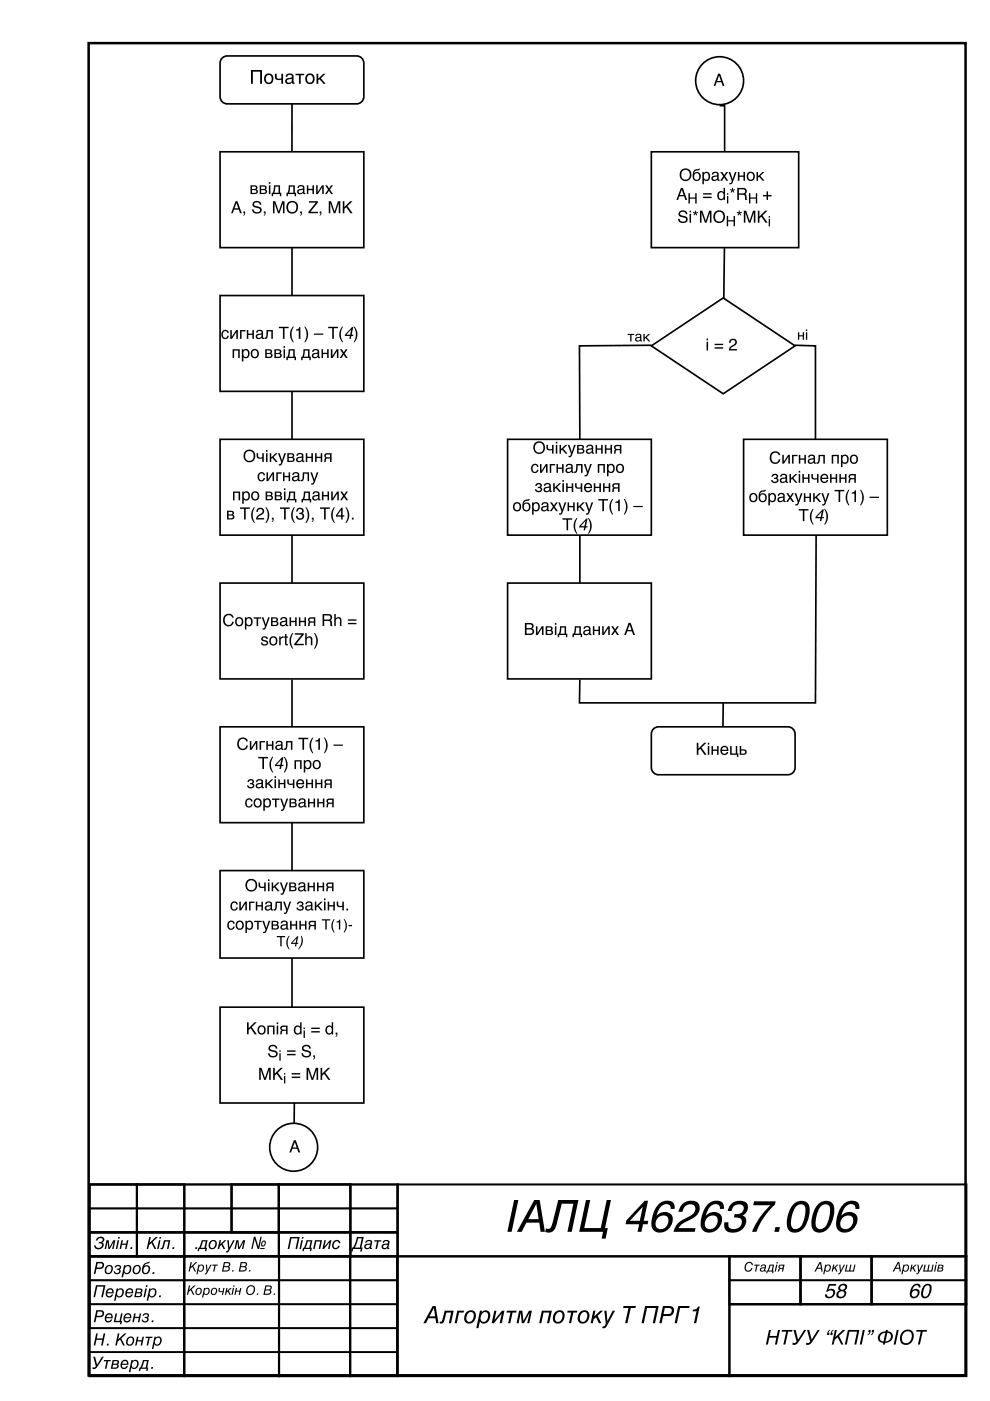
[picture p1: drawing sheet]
<svg xmlns="http://www.w3.org/2000/svg" width="210mm" height="297mm" viewBox="0 0 210 297" stroke-linecap="round" stroke-linejoin="round" font-family="sans-serif">
<g fill="none" stroke="#000" stroke-width=".35">
<path d="M19 251.1h10v5.1h-10zM29 251.1h10.1v5.1h-10.1zM39.1 251.1h10v5.1h-10zM49.1 256.2h10.1v5.1h-10.1zM59.2 251.1h15v5.1h-15zM74.2 256.2h10.1v5.1h-10.1zM19 261.3h10v5.1h-10zM29 261.3h10.1v5.1h-10.1zM39 271.4h20.2v5.1h-20.2zM39.1 261.3h20.1v5.1h-20.1zM59.2 276.5h15v5.1h-15zM59.2 261.3h15v5.1h-15z"/>
<path d="M59.2 266.4h15v5h-15zM74.2 261.3h10.1v5.1h-10.1zM154.7 271.4h15v5.1h-15zM169.7 266.4h15.1v5h-15.1zM184.8 266.4h20.1v5h-20.1zM19 286.7h20v5.1h-20zM39 281.6h20.2v5.1h-20.2zM74.2 286.7h9.9v5.1h-9.9z"/>
</g>
<g fill="#000">
<path d="M41.5 264.4h.3l-.1 .4h-.3z"/>
<path d="M109 254.4h.9l-1.4 6.8h-.9zM113.3 254.4h1.1l1.1 6.8h-.9l-.3-2h-2.7l-1 2h-1zM113.7 255.3l-1.7 3.2h2.2zM118.4 254.4h4.2l-1.4 6.8h-.9l1.3-6h-2.5l-1 3.9a2.32 2.32 0 0 1-1.6 2.2l-.9-.1 .2-.8 .2 .1a.87 .87 0 0 0 1.1-.9zM124.2 254.4h.9l-1.2 6h3.5l1.2-6h.9l-1.2 6h.6l-.5 2.2h-.8l.3-1.4h-5.1z"/>
<path d="M136.3 255.9l-2.8 2.9h2.2zM136.7 254.6h.7l-.9 4.2h1l-.2 .8h-1l-.3 1.6h-.8l.3-1.6h-2.9l.2-.8zM139.7 255.3a2.27 2.27 0 0 1 3.1-.2l.2 .6v.6h-.8a.95 .95 0 0 0-.5-1 .95 .95 0 0 0-1.1 .2l-.8 .7-.6 1.6a2.1 2.1 0 0 1 3.3 0 2.67 2.67 0 0 1-.8 2.8 2.67 2.67 0 0 1-3 .3 3.4 3.4 0 0 1-.2-3.5l.5-1.2zM139.4 258.3a1.31 1.31 0 0 0-.4 1.4 1.31 1.31 0 0 0 1.1 .9 1.69 1.69 0 0 0 1.4-1 1.69 1.69 0 0 0-.2-1.8l-.9-.1zM144.8 255.2a2.25 2.25 0 0 1 3.4 .3 2.47 2.47 0 0 1-1.6 3 5.1 5.1 0 0 0-2.7 1.9h3.6l-.2 .8h-4.5a3.7 3.7 0 0 1 2.1-2.7l1-.5a1.82 1.82 0 0 0 1.3-2.3 1.6 1.6 0 0 0-2.5 1.2h-.8l.4-1.1zM150.1 255.3a2.27 2.27 0 0 1 3.2-.2l.2 .6v.6h-.8a.95 .95 0 0 0-.5-1 .95 .95 0 0 0-1.1 .2l-.8 .7-.7 1.6a2.1 2.1 0 0 1 3.4 0 2.67 2.67 0 0 1-.9 2.8 2.67 2.67 0 0 1-3 .3 3.4 3.4 0 0 1-.2-3.5l.5-1.2zM149.9 258.3a1.31 1.31 0 0 0-.5 1.4 1.31 1.31 0 0 0 1.1 .9 1.69 1.69 0 0 0 1.5-1 1.69 1.69 0 0 0-.3-1.8l-.9-.1zM155.1 255.2a2.47 2.47 0 0 1 3.3 .1 1.83 1.83 0 0 1-1 2.4 1.54 1.54 0 0 1 .3 2.5 2.74 2.74 0 0 1-3.9 .5l-.3-.7 .1-.9h.9a1.08 1.08 0 0 0 .2 1.2 1.08 1.08 0 0 0 1.2 .3 1.44 1.44 0 0 0 1.1-2.2l-.4-.2-1-.1 .2-.7h.1a1.33 1.33 0 0 0 1.4-.4 1.33 1.33 0 0 0 .2-1.4 1.54 1.54 0 0 0-2.4 1.2h-.8l.3-1zM159.9 254.7h4.6a2.9 2.9 0 0 1-1.3 1.8l-1.7 2.3-1.1 2.4h-1a15.9 15.9 0 0 1 3.9-5.7h-3.6zM164.4 260.2h1l-.2 1h-1zM168.3 255.3a1.89 1.89 0 0 1 2.1-.7 1.89 1.89 0 0 1 1.3 1.8 6 6 0 0 1-1.8 4.5 1.85 1.85 0 0 1-2.2 .3 1.85 1.85 0 0 1-.9-2.1 6.3 6.3 0 0 1 1.5-3.8zM168.9 255.7a5.7 5.7 0 0 0-1.1 4.4 1.32 1.32 0 0 0 1.4 .4 1.32 1.32 0 0 0 1-1.1 6 6 0 0 0 .4-3.7 1.18 1.18 0 0 0-1.7 0zM173.5 255.3a1.89 1.89 0 0 1 2.1-.7 1.89 1.89 0 0 1 1.3 1.8 6 6 0 0 1-1.8 4.5 1.85 1.85 0 0 1-2.2 .3 1.85 1.85 0 0 1-.9-2.1 6.3 6.3 0 0 1 1.5-3.8zM174.1 255.7a5.7 5.7 0 0 0-1.1 4.4 1.32 1.32 0 0 0 1.4 .4 1.32 1.32 0 0 0 1-1.1 6 6 0 0 0 .5-3.7 1.18 1.18 0 0 0-1.8 0zM178.8 255.3a2.27 2.27 0 0 1 3.2-.2l.2 .6v.6h-.8a.95 .95 0 0 0-.5-1 .95 .95 0 0 0-1.1 .2l-.8 .7-.6 1.6a2.1 2.1 0 0 1 3.3 0 2.67 2.67 0 0 1-.9 2.8 2.67 2.67 0 0 1-2.9 .3 3.4 3.4 0 0 1-.2-3.5l.4-1.2zM178.6 258.3a1.31 1.31 0 0 0-.5 1.4 1.31 1.31 0 0 0 1.2 .9 1.69 1.69 0 0 0 1.4-1 1.69 1.69 0 0 0-.3-1.8l-.8-.1z"/>
<path d="M20.4 267.5h.9a.75 .75 0 0 1 .8 .8 .75 .75 0 0 1-.8 .7h-.8l-.3 1.1h-.3zM20.7 267.8l-.2 .9h.7a.45 .45 0 0 0 .5-.4 .45 .45 0 0 0-.4-.5zM22.8 268.6a.66 .66 0 0 0-.3 .8 .66 .66 0 0 0 .7 .5 .79 .79 0 0 0 .4-.7 .79 .79 0 0 0-.4-.8zM22.5 268.4a.86 .86 0 0 1 1.3 0 .86 .86 0 0 1-.1 1.3 .86 .86 0 0 1-1.3 .3 .86 .86 0 0 1 0-1.3zM24.5 268.4a.61 .61 0 0 1 .8-.2 .61 .61 0 0 1 .2 .9h-.1a.69 .69 0 0 1-.3 1.1 .69 .69 0 0 1-1-.5v-.1h.3a.43 .43 0 0 0 .6 .4 .43 .43 0 0 0 .1-.7l-.4-.1 .1-.2a.36 .36 0 0 0 .5-.1 .36 .36 0 0 0-.1-.5 .36 .36 0 0 0-.5 .1l-.1 .2h-.3zM26.3 268.2h.3v.3a.76 .76 0 0 1 1-.1 .76 .76 0 0 1 .2 1 .8 .8 0 0 1-.6 .7 .8 .8 0 0 1-.9-.3l-.2 1h-.3zM26.7 268.6a.64 .64 0 0 0-.3 .8 .64 .64 0 0 0 .8 .4 .72 .72 0 0 0 .3-.7 .72 .72 0 0 0-.5-.6zM28.7 268.6a.66 .66 0 0 0-.3 .8 .66 .66 0 0 0 .7 .5 .79 .79 0 0 0 .4-.7 .79 .79 0 0 0-.4-.8zM28.5 268.4a.86 .86 0 0 1 1.2 0 .86 .86 0 0 1 0 1.3 .86 .86 0 0 1-1.3 .3 .86 .86 0 0 1-.1-1.3zM30.5 268l1.3-.5-.2 .3-.7 .2-.3 .4a.83 .83 0 0 1 1.1 .1 .83 .83 0 0 1-.1 1.2 .86 .86 0 0 1-1.2 .4 .86 .86 0 0 1-.3-1.3zM30.7 268.7a.69 .69 0 0 0-.3 .7 .69 .69 0 0 0 .6 .5 .75 .75 0 0 0 .5-.7 .75 .75 0 0 0-.4-.7zM32.4 269.7h.3v.4h-.4z"/>
<path d="M20.4 272.5h2l-.6 2.5h-.3l.5-2.2h-1.4l-.4 2.2h-.4zM23 273.6l-.2 .4h1l-.2-.5zM22.8 273.4a.79 .79 0 0 1 1-.2 .79 .79 0 0 1 .3 1h-1.4a.5 .5 0 0 0 .4 .6 .5 .5 0 0 0 .6-.4h.3a.84 .84 0 0 1-1.2 .6 .84 .84 0 0 1-.3-1.3zM24.7 273.2h.3v.2a.76 .76 0 0 1 1.1-.1 .76 .76 0 0 1 .1 1.1 .8 .8 0 0 1-.6 .6 .8 .8 0 0 1-.9-.3l-.2 1.1h-.3zM25.1 273.5a.64 .64 0 0 0-.3 .9 .64 .64 0 0 0 .8 .3 .72 .72 0 0 0 .4-.7 .72 .72 0 0 0-.6-.6zM27.1 273.6l-.2 .4h1l-.2-.5zM26.9 273.4a.79 .79 0 0 1 1-.2 .79 .79 0 0 1 .3 1h-1.3a.5 .5 0 0 0 .3 .6 .5 .5 0 0 0 .6-.4h.3a.84 .84 0 0 1-1.1 .6 .84 .84 0 0 1-.3-1.3zM28.8 273.2h.8a.47 .47 0 0 1 .6 .3 .47 .47 0 0 1-.3 .6 .56 .56 0 0 1 .2 .7 .56 .56 0 0 1-.7 .2h-.9zM28.9 274.2l-.1 .6h.6a.31 .31 0 0 0 .4-.2 .31 .31 0 0 0-.3-.4zM29.1 273.4l-.1 .6h.5a.29 .29 0 0 0 .4-.2 .29 .29 0 0 0-.3-.4zM30.8 273.2h.3l-.4 1.8h-.3zM31 272.5h.3l-.1 .3h-.3zM31.7 273.2h.2v.2a.76 .76 0 0 1 1.1-.1 .76 .76 0 0 1 .1 1.1 .8 .8 0 0 1-.6 .6 .8 .8 0 0 1-.9-.3l-.2 1.1h-.3zM32 273.5a.64 .64 0 0 0-.3 .9 .64 .64 0 0 0 .8 .3 .72 .72 0 0 0 .4-.7 .72 .72 0 0 0-.6-.6zM33.8 274.7h.3v.3h-.4z"/>
<path d="M20.6 262.5a.82 .82 0 0 1 .9-.3 .82 .82 0 0 1 .6 .8l-.5 .4a.83 .83 0 0 1 .2 1.1 .83 .83 0 0 1-.9 .4l-.5-.1-.3-.3-.1-.4h.3a.63 .63 0 0 0 .8 .4 .63 .63 0 0 0 .4-.8l-.6-.1 .1-.3a.51 .51 0 0 0 .7-.1 .51 .51 0 0 0-.2-.7 .51 .51 0 0 0-.7 .2l-.2 .3h-.3zM22.6 262.9h.4l.2 1.6 .8-1.6h.5l-.4 1.9h-.3l.3-1.5-.8 1.5h-.3l-.2-1.5-.3 1.5h-.3zM24.9 262.9h.4l-.4 1.9h-.3zM25.1 262.3h.3l-.1 .3h-.3zM25.7 262.9h.4l-.2 .8h.9l.1-.8h.3l-.4 1.9h-.3l.2-.9h-.8l-.2 .9h-.3zM27.7 264.4h.4l-.1 .4h-.4z"/>
<path d="M31.6 262.3h.4l-.3 1.2 1.3-1.2h.5l-1.1 1 .7 1.5h-.3l-.7-1.3-.5 .5-.2 .8h-.3zM33.7 262.9h.3l-.4 1.9h-.3zM33.9 262.3h.3l-.1 .3h-.3zM34.8 262.9h1.3l-.4 1.9h-.3l.3-1.6h-.7l-.3 1.1a.5 .5 0 0 1-.7 .5l.1-.3 .3-.1zM36.6 264.4h.4l-.1 .4h-.4z"/>
<path d="M40.1 272.5h.2l-.2 1 1-1h.4l-.9 .8 .6 1.2h-.3l-.5-1-.4 .4-.1 .6h-.3zM41.9 273.4a.5 .5 0 0 0-.3 .6 .5 .5 0 0 0 .7 .3 .52 .52 0 0 0 .3-.6 .52 .52 0 0 0-.6-.4zM41.7 273.2a.69 .69 0 0 1 1 .1 .69 .69 0 0 1-.1 1 .69 .69 0 0 1-1.1 .1 .69 .69 0 0 1 .1-1.1zM43.3 273.1h.2v.2a.62 .62 0 0 1 .9-.1 .62 .62 0 0 1 0 .9 .61 .61 0 0 1-.5 .5 .61 .61 0 0 1-.6-.3l-.2 .8h-.3zM43.6 273.4a.5 .5 0 0 0-.3 .6 .5 .5 0 0 0 .6 .3 .5 .5 0 0 0 .4-.7 .5 .5 0 0 0-.7-.2zM45.2 273.4a.5 .5 0 0 0-.3 .6 .5 .5 0 0 0 .6 .3 .52 .52 0 0 0 .4-.6 .52 .52 0 0 0-.7-.4zM45 273.2a.69 .69 0 0 1 1 .1 .69 .69 0 0 1-.2 1 .69 .69 0 0 1-1 .1 .69 .69 0 0 1 .1-1.1zM46.4 273.1h.3l-.1 .3a.38 .38 0 0 0 .2 .4 .38 .38 0 0 0 .4-.1l.2-.6h.2l-.3 1.4h-.3l.2-.6a.52 .52 0 0 1-.7 .1 .52 .52 0 0 1-.1-.6zM48 273.1h.2l-.1 .6 .7-.6h.3l-.6 .6 .4 .8h-.3l-.3-.7-.3 .3-.1 .4h-.2zM49.4 273.1h.2l-.3 1.4h-.2zM49.5 272.5h.2v.3h-.3zM50 273.1h.3l-.2 .5h.7l.1-.5h.3l-.3 1.4h-.3l.2-.7h-.7l-.2 .7h-.2zM52.7 272.9a.75 .75 0 0 0-.3 .9 .75 .75 0 0 0 .9 .5 .91 .91 0 0 0 .1-1.6zM52.6 272.7a.93 .93 0 0 1 1.3 0 .93 .93 0 0 1 0 1.4 .94 .94 0 0 1-1.4 .3 .94 .94 0 0 1-.1-1.4zM54.5 274.2h.3l-.1 .3h-.3zM56.3 272.5h.7a.5 .5 0 0 1 .6 .4 .5 .5 0 0 1-.3 .6 .59 .59 0 0 1 .2 .8 .59 .59 0 0 1-.8 .2h-.9zM56.3 273.6l-.1 .7h.5a.38 .38 0 0 0 .6-.2 .38 .38 0 0 0-.4-.5zM56.5 272.8l-.1 .6h.5a.33 .33 0 0 0 .4-.3 .33 .33 0 0 0-.4-.3zM58.1 274.2h.2v.3h-.3z"/>
<path d="M40.4 267.6h.3l-.2 1 1-1h.4l-.9 .8 .6 1.2h-.3l-.5-1-.4 .4-.2 .6h-.2zM42.1 268.1h.2v.2a.62 .62 0 0 1 .9 0 .62 .62 0 0 1 0 .9 .61 .61 0 0 1-.5 .4 .61 .61 0 0 1-.6-.3l-.2 .9h-.3zM42.4 268.4a.5 .5 0 0 0-.3 .7 .5 .5 0 0 0 .6 .3 .5 .5 0 0 0 .4-.7 .5 .5 0 0 0-.7-.3zM43.6 268.1h.3l.1 1.2 .6-1.2h.3l-1 1.9-.4 .2-.1-.2 .2-.1 .2-.2zM45 268.1h1.2l-.1 .2h-.4l-.2 1.3h-.3l.3-1.3h-.5zM47.5 267.6h.7a.5 .5 0 0 1 .6 .3 .5 .5 0 0 1-.3 .7 .59 .59 0 0 1 .2 .7 .59 .59 0 0 1-.8 .3h-.9zM47.5 268.7l-.1 .7h.5a.38 .38 0 0 0 .6-.3 .38 .38 0 0 0-.4-.4zM47.7 267.8l-.1 .6h.5a.33 .33 0 0 0 .5-.2 .33 .33 0 0 0-.5-.4zM49.3 269.3h.2v.3h-.3zM51 267.6h.8a.5 .5 0 0 1 .6 .3 .5 .5 0 0 1-.4 .7 .59 .59 0 0 1 .2 .7 .59 .59 0 0 1-.7 .3h-.9zM51.1 268.7l-.2 .7h.6a.38 .38 0 0 0 .5-.3 .38 .38 0 0 0-.3-.4zM51.3 267.8l-.2 .6h.6a.33 .33 0 0 0 .4-.2 .33 .33 0 0 0-.4-.4zM52.8 269.3h.3l-.1 .3h-.2z"/>
<path d="M43 263.2l-.5 1.4h.8l.3-1.4zM42.8 262.9h1.2l-.3 1.7h.2l-.1 .7h-.3l.1-.5h-1.3l-.1 .5h-.3l.1-.7 .3-.2z"/>
<path d="M44.9 263.3a.66 .66 0 0 0-.4 .8 .66 .66 0 0 0 .7 .5 .79 .79 0 0 0 .5-.7 .79 .79 0 0 0-.5-.8zM44.6 263.2a.86 .86 0 0 1 1.2 0 .86 .86 0 0 1 0 1.2 .86 .86 0 0 1-1.3 .3 .86 .86 0 0 1-.1-1.3zM46.5 262.9h.4l-.2 .9 .9-.9h.4l-.8 .8 .5 1.1h-.3l-.5-.9-.3 .4-.1 .5h-.3zM48.2 262.9h.3l.1 1.6 .8-1.6h.4l-1.3 2.5-.5 .2-.1-.3 .3-.1 .2-.3zM50.1 262.9h.5l.1 1.6 .8-1.6h.5l-.4 1.9h-.3l.3-1.5-.8 1.5h-.3l-.2-1.5-.3 1.5h-.3z"/>
<path d="M55.8 263.3l-.2 .6a.4 .4 0 0 0 .5-.1 .4 .4 0 0 0 0-.5zM55.2 264.6h.9v.2h-.9zM55.6 263.2a.47 .47 0 0 1 .7-.1 .47 .47 0 0 1 0 .7 .49 .49 0 0 1-.7 .5 .49 .49 0 0 1-.2-.8zM53.8 262.2h.4l.6 2.1 .4-2.1h.3l-.6 2.6h-.3l-.6-2.1-.4 2.1h-.3z"/>
<path d="M61.5 262.3h2l-.5 2.5h-.3l.4-2.2h-1.3l-.5 2.2h-.3zM63.9 262.9h.3l-.4 1.9h-.3zM64 262.3h.4l-.1 .3h-.3zM65.2 263.2l-.4 1.4h.8l.3-1.4zM65 262.9h1.2l-.3 1.7h.2l-.1 .7h-.3l.1-.5h-1.3l-.1 .5h-.3l.2-.7 .2-.2zM66.8 262.9h1.5l-.4 1.9h-.3l.3-1.6h-.8l-.4 1.6h-.3zM68.8 262.9h.3l-.3 1.4 1.1-1.4h.4l-.4 1.9h-.3l.3-1.4-1.2 1.4h-.3zM70.8 263.2a.79 .79 0 0 1 .8-.3 .79 .79 0 0 1 .6 .7h-.4a.57 .57 0 0 0-.7-.4 .57 .57 0 0 0-.3 .7 .51 .51 0 0 0 .3 .7 .51 .51 0 0 0 .6-.5h.3a.87 .87 0 0 1-1.2 .7 .87 .87 0 0 1-.2-1.4z"/>
<path d="M75.9 262.6l-.7 1.9h1.1l.4-1.9zM75.7 262.3h1.4l-.5 2.2h.3l-.2 .9h-.3l.1-.6h-1.6l-.1 .6h-.4l.2-.9h.2l.5-.8zM77.7 264.1a.4 .4 0 0 0 .2 .6 .4 .4 0 0 0 .5-.4l.1-.4zM77.6 263.1a.69 .69 0 0 1 .9-.2 .69 .69 0 0 1 .3 .8l-.1 .8 .2 .1-.1 .2h-.3l-.1-.2a.61 .61 0 0 1-1.1 0 .61 .61 0 0 1 .6-.9l.6-.1a.26 .26 0 0 0 .1-.2 .26 .26 0 0 0-.2-.2h-.4l-.3 .3h-.3zM79.4 262.9h1.5l-.1 .3h-.5l-.4 1.6h-.3l.3-1.6h-.5zM81.3 264.1a.4 .4 0 0 0 .2 .6 .4 .4 0 0 0 .6-.4l.1-.4zM81.3 263.1a.69 .69 0 0 1 .9-.2 .69 .69 0 0 1 .3 .8l-.1 .8 .2 .1-.1 .2h-.3l-.1-.2a.61 .61 0 0 1-1.1 0 .61 .61 0 0 1 .5-.9l.7-.1a.26 .26 0 0 0 .1-.2 .26 .26 0 0 0-.3-.2h-.3l-.3 .3h-.3z"/>
<path d="M91.7 276.9h.7l.6 3.6h-.5l-.2-1h-1.5l-.5 1h-.5zM92 277.4l-.9 1.7h1.2zM94.3 277.9h1.9l-.6 2.6h-.4l.4-2.2h-.9l-.5 1.6a.71 .71 0 0 1-1 .6l.1-.3h.2l.2-.2zM97 277.9h1.4l-.1 .4h-1l-.4 2.2h-.5zM99.3 278.4a1.07 1.07 0 0 0 .2 1.9 1.22 1.22 0 0 0 .6-2.1h-.4zM98.9 278.2a1.16 1.16 0 0 1 1.6-.2 1.16 1.16 0 0 1 .3 1.6 1.23 1.23 0 0 1-1.7 1 1.23 1.23 0 0 1-.5-1.9zM101.8 277.9h.4l-.1 .3a1.06 1.06 0 0 1 1.5-.2 1.06 1.06 0 0 1 .3 1.4 1.17 1.17 0 0 1-.8 1.1 1.17 1.17 0 0 1-1.3-.4l-.4 1.5h-.4zM102.3 278.4a1.05 1.05 0 0 0 .2 1.9 1.22 1.22 0 0 0 .6-2.1h-.4zM104.8 277.9h.5l-.4 1.9 1.6-1.9h.5l-.6 2.6h-.5l.5-2-1.7 2h-.5zM107.5 277.9h2v.4h-.8l-.5 2.2h-.5l.5-2.2h-.8zM110.1 277.9h.6l.3 2.1 1.2-2.1h.6l-.6 2.6h-.4l.5-2.1-1.2 2.1h-.5l-.2-2.2-.5 2.2h-.4zM114.9 277.9h2.1l-.6 2.6h-.4l.5-2.2h-1.2l-.5 2.2h-.5zM118.1 278.4a1.07 1.07 0 0 0 .2 1.9 1.22 1.22 0 0 0 .6-2.1h-.4zM117.7 278.2a1.16 1.16 0 0 1 1.6-.2 1.16 1.16 0 0 1 .3 1.6 1.23 1.23 0 0 1-1.7 1 1.23 1.23 0 0 1-.5-1.9zM120.4 277.9h2l-.1 .4h-.7l-.5 2.2h-.5l.5-2.2h-.8zM123.4 278.4a1.07 1.07 0 0 0 .2 1.9 1.22 1.22 0 0 0 .5-2.1h-.3zM123 278.2a1.16 1.16 0 0 1 1.6-.2 1.16 1.16 0 0 1 .3 1.6 1.23 1.23 0 0 1-1.7 1 1.23 1.23 0 0 1-.5-1.9zM125.8 277.9h.4l-.2 1.2 1.3-1.2h.6l-1.2 1.1 .8 1.5h-.5l-.6-1.2-.5 .5-.2 .7h-.5zM128.1 277.9h.5l.2 2.2 1.1-2.2h.5l-1.7 3.2a.77 .77 0 0 1-1 .5l.1-.4h.3l.3-.5zM132.2 276.9h2.6l-.1 .4h-1l-.7 3.2h-.5l.8-3.2h-1.2zM136.8 276.9h2.9l-.8 3.6h-.5l.7-3.2h-1.9l-.7 3.2h-.5zM140.6 276.9h1.2a1.07 1.07 0 0 1 1.1 1.1 1.07 1.07 0 0 1-1.1 1h-1.2l-.3 1.5h-.5zM141 277.3l-.3 1.3h1a.64 .64 0 0 0 .7-.6 .64 .64 0 0 0-.6-.7zM143.8 276.9h2.4l-.1 .4h-1.9l-.7 3.2h-.5zM146.9 277.7l.7-.2 .4-.5h.4l-.8 3.5h-.5l.6-2.5h-.9z"/>
<path d="M158.2 267.8a.81 .81 0 0 1 .9-.2 .81 .81 0 0 1 .5 .6h-.2a.64 .64 0 0 0-.8-.4 .64 .64 0 0 0-.5 .8 .59 .59 0 0 0 .4 .8 .59 .59 0 0 0 .8-.5h.2a.89 .89 0 0 1-1.2 .7 .89 .89 0 0 1-.3-1.4zM159.9 268.1h1.2l-.1 .2h-.4l-.3 1.3h-.2l.2-1.3h-.4zM161.4 269a.33 .33 0 0 0 .3 .5 .33 .33 0 0 0 .3-.4l.1-.2zM161.4 268.3a.55 .55 0 0 1 .7-.2 .55 .55 0 0 1 .3 .6l-.2 .6 .2 .1v.2l-.4-.2a.48 .48 0 0 1-.8 0 .48 .48 0 0 1 .4-.7l.6-.1a.33 .33 0 0 0-.4-.3 .33 .33 0 0 0-.3 .3h-.2zM163.3 268.3l-.3 1.1h.6l.2-1.1zM163.1 268.1h1l-.2 1.3h.1l-.1 .6h-.2l.1-.4h-1l-.1 .4h-.2zM164.6 268.1h.2l-.3 1.5h-.2zM164.7 267.6h.2v.3h-.3zM165.2 268.2l1.1-.1-.3 1.5h-.2l.1-.6h-.5l-.3 .6h-.3l.5-.7a.39 .39 0 0 1-.1-.7zM165.4 268.4a.23 .23 0 0 0-.1 .3 .23 .23 0 0 0 .2 .1h.4l.1-.5z"/>
<path d="M173.8 267.6h.3l.3 2h-.2l-.1-.6h-.8l-.3 .6h-.3zM173.9 267.8l-.5 1h.6zM175 268.1h.2v.2a.62 .62 0 0 1 .9 0 .62 .62 0 0 1 0 .9 .61 .61 0 0 1-.5 .4 .61 .61 0 0 1-.6-.3l-.2 .9h-.3zM175.3 268.4a.5 .5 0 0 0-.3 .7 .5 .5 0 0 0 .6 .3 .5 .5 0 0 0 .4-.7 .5 .5 0 0 0-.7-.3zM176.6 268.1h.3l-.1 .7 .7-.7h.3l-.6 .6 .4 .9h-.3l-.3-.7-.3 .3-.1 .4h-.3zM177.9 268.1h.3l.1 1.2 .6-1.2h.3l-1 1.9-.4 .2-.1-.2 .2-.1 .2-.2zM179.4 268.1h.3l-.3 1.3h.6l.3-1.3h.2l-.2 1.3h.6l.2-1.3h.3l-.3 1.5h-2z"/>
<path d="M175.7 272.2h1.6l-.1 .4h-1.3l-.3 .8a.91 .91 0 0 1 1.4 .2 .91 .91 0 0 1-.4 1.3 .94 .94 0 0 1-1 .4 .94 .94 0 0 1-.7-.9h.4a.66 .66 0 0 0 .8 .5 .66 .66 0 0 0 .5-.7 .61 .61 0 0 0-.4-.6 .61 .61 0 0 0-.7 .3h-.3zM178.3 272.7a.51 .51 0 0 0 .2 .8 .51 .51 0 0 0 .7-.5l-.2-.4zM177.9 274a.61 .61 0 0 0 .3 1 .61 .61 0 0 0 .8-.6 .59 .59 0 0 0-.4-.6 .59 .59 0 0 0-.7 .2zM177.9 272.6a.86 .86 0 0 1 1.1-.5 .86 .86 0 0 1 .6 1l-.5 .5a1.06 1.06 0 0 1 0 1.4 1.06 1.06 0 0 1-1.4 .2 .91 .91 0 0 1-.3-.9 .91 .91 0 0 1 .6-.7l-.3-.4z"/>
<path d="M190.3 267.6h.4l.3 2h-.3v-.6h-.9l-.2 .6h-.4zM190.5 267.8l-.5 1h.6zM191.5 268.1h.3l-.1 .2a.62 .62 0 0 1 .9 0 .62 .62 0 0 1 0 .9 .61 .61 0 0 1-.5 .4 .61 .61 0 0 1-.6-.3l-.1 .9h-.3zM191.9 268.4a.5 .5 0 0 0-.3 .7 .5 .5 0 0 0 .6 .3 .5 .5 0 0 0 .3-.7 .5 .5 0 0 0-.6-.3zM193.2 268.1h.3l-.2 .7 .7-.7h.4l-.7 .6 .5 .9h-.3l-.4-.7-.2 .3-.1 .4h-.3zM194.5 268.1h.3l.1 1.2 .6-1.2h.3l-1.1 1.9-.3 .2-.1-.2 .2-.1 .2-.2zM196 268.1h.3l-.3 1.3h.6l.3-1.3h.2l-.2 1.3h.6l.2-1.3h.3l-.3 1.5h-2zM198.3 268.1h.3l-.3 1.5h-.3zM198.5 267.6h.2l-.1 .3h-.2zM199 268.1h.7a.36 .36 0 0 1 .3 .3 .36 .36 0 0 1-.2 .4 .44 .44 0 0 1 .1 .6 .44 .44 0 0 1-.5 .2h-.7zM199 268.9l-.1 .5h.5a.24 .24 0 0 0 .3-.2 .24 .24 0 0 0-.2-.3zM199.2 268.3l-.1 .4h.4a.22 .22 0 0 0 .3-.1 .22 .22 0 0 0-.3-.3z"/>
<path d="M193.5 272.6a.85 .85 0 0 1 1-.5 .85 .85 0 0 1 .7 .9h-.4a.51 .51 0 0 0-.4-.5 .51 .51 0 0 0-.6 .3l-.4 .8a.87 .87 0 0 1 1.3-.2 .87 .87 0 0 1 0 1.3 .99 .99 0 0 1-1.3 .5 .99 .99 0 0 1-.4-1.3zM193.5 273.9a.63 .63 0 0 0 .2 1.1 .63 .63 0 0 0 .8-.7 .57 .57 0 0 0-.3-.7 .57 .57 0 0 0-.7 .3zM195.9 272.6a.91 .91 0 0 1 1.2-.4 .91 .91 0 0 1 .4 1.2 1.69 1.69 0 0 1-1.8 1.8 1.76 1.76 0 0 1 0-2.3zM196.3 272.7a2.07 2.07 0 0 0-.4 2.2 1.03 1.03 0 0 0 1.1-1.2l.1-.6a.48 .48 0 0 0-.2-.6 .48 .48 0 0 0-.6 .2z"/>
<path d="M19.8 287.7h.4l.4 1.6 1-1.6h.4l-1.2 1.8a.96 .96 0 0 1-1.2 .7l.1-.3a.37 .37 0 0 0 .4 0 .37 .37 0 0 0 .2-.4zM22.1 288.3h1.4l-.1 .3h-.5l-.3 1.6h-.4l.4-1.6h-.6zM23.9 288.3h.8a.47 .47 0 0 1 .5 .4 .47 .47 0 0 1-.3 .5 .56 .56 0 0 1 .2 .7 .56 .56 0 0 1-.7 .3h-.9zM24 289.4l-.2 .6h.6a.31 .31 0 0 0 .4-.2 .31 .31 0 0 0-.3-.4zM24.1 288.6l-.1 .5h.5a.29 .29 0 0 0 .4-.2 .29 .29 0 0 0-.3-.3zM26.1 288.7l-.2 .4h1l-.2-.5zM25.9 288.6a.79 .79 0 0 1 1-.2 .79 .79 0 0 1 .3 1h-1.3a.5 .5 0 0 0 .3 .6 .5 .5 0 0 0 .6-.4h.3a.84 .84 0 0 1-1.2 .6 .84 .84 0 0 1-.2-1.3zM27.9 288.3h.3l-.1 .3a.76 .76 0 0 1 1.1-.1 .76 .76 0 0 1 .1 1 .8 .8 0 0 1-.6 .7 .8 .8 0 0 1-.8-.3l-.3 1h-.3zM28.3 288.7a.64 .64 0 0 0-.4 .8 .64 .64 0 0 0 .8 .4 .72 .72 0 0 0 .4-.7 .72 .72 0 0 0-.6-.6zM30.6 288.6l-.5 1.4h.8l.3-1.4zM30.3 288.3h1.2l-.3 1.7h.2l-.1 .7h-.3l.1-.5h-1.3l-.1 .5h-.3l.2-.7 .2-.2zM32.1 289.8h.4l-.1 .4h-.4z"/>
<path d="M20.4 277.8h.9a.75 .75 0 0 1 .8 .7 .75 .75 0 0 1-.8 .8h-.8l-.3 1h-.3zM20.7 278.1l-.2 .9h.7a.45 .45 0 0 0 .5-.4 .45 .45 0 0 0-.4-.5zM22.8 278.9l-.2 .4h1l-.2-.6zM22.6 278.7a.79 .79 0 0 1 1-.2 .79 .79 0 0 1 .3 1h-1.4a.5 .5 0 0 0 .4 .6 .5 .5 0 0 0 .6-.4h.3a.84 .84 0 0 1-1.2 .6 .84 .84 0 0 1-.3-1.3zM24.5 278.5h.3l-.3 1.6h.8l.4-1.6h.3l-.3 1.6h.2l-.2 .7h-.3l.1-.5h-1.4zM26.7 278.9l-.2 .4h1.1l-.2-.6zM26.5 278.7a.79 .79 0 0 1 1-.2 .79 .79 0 0 1 .3 1h-1.3a.5 .5 0 0 0 .3 .6 .5 .5 0 0 0 .6-.4h.4a.84 .84 0 0 1-1.2 .6 .84 .84 0 0 1-.3-1.3zM28.5 278.5h.3l-.2 .7h.9l.1-.7h.3l-.4 1.8h-.3l.2-.8h-.8l-.2 .8h-.3zM30.4 278.6a.61 .61 0 0 1 .9-.1 .61 .61 0 0 1 .1 .8l-.1 .1a.69 .69 0 0 1-.3 1 .69 .69 0 0 1-.9-.5l-.1-.1h.3a.43 .43 0 0 0 .6 .4 .43 .43 0 0 0 .1-.7h-.3v-.3a.36 .36 0 0 0 .5-.1 .36 .36 0 0 0-.1-.5 .36 .36 0 0 0-.5 .2l-.1 .2h-.3zM32.2 280h.4l-.1 .3h-.4z"/>
<path d="M20.4 282.7h.3l-.2 1.1h1.3l.2-1.1h.3l-.5 2.6h-.4l.3-1.2h-1.2l-.3 1.2h-.3zM22.7 284.9h.4l-.1 .4h-.4zM25 282.7h.3l-.3 1.3 1.4-1.3h.4l-1.1 1.1 .8 1.5h-.4l-.6-1.3-.6 .5-.1 .8h-.4zM27.3 283.8a.66 .66 0 0 0-.3 .7 .66 .66 0 0 0 .7 .5 .79 .79 0 0 0 .5-.7 .79 .79 0 0 0-.5-.7zM27.1 283.6a.86 .86 0 0 1 1.2 0 .86 .86 0 0 1 0 1.3 .86 .86 0 0 1-1.3 .3 .86 .86 0 0 1-.1-1.4zM29 283.4h.4l-.2 .7h.8l.2-.7h.3l-.4 1.9h-.3l.2-.9h-.9l-.1 .9h-.4zM30.9 283.4h1.4v.3h-.6l-.3 1.6h-.3l.3-1.6h-.6zM32.8 283.4h.3l-.1 .3a.76 .76 0 0 1 1.1-.2 .76 .76 0 0 1 .1 1.1 .8 .8 0 0 1-.6 .7 .8 .8 0 0 1-.9-.3l-.2 1h-.3zM33.1 283.8a.64 .64 0 0 0-.3 .8 .64 .64 0 0 0 .8 .4 .72 .72 0 0 0 .4-.8 .72 .72 0 0 0-.6-.6z"/>
<path d="M163 282h.5l-.3 1.3h1.5l.3-1.3h.4l-.7 3.1h-.4l.3-1.5h-1.5l-.3 1.5h-.4zM165.8 282h2.2v.3h-.9l-.6 2.8h-.4l.6-2.8h-1zM168.2 282h.5l.5 2 1.3-2h.4l-1.4 2.2a1.17 1.17 0 0 1-1.5 .9l.1-.5a.45 .45 0 0 0 .5 .1 .45 .45 0 0 0 .2-.5zM171.1 282h.5l.5 2 1.3-2h.4l-1.4 2.2a1.17 1.17 0 0 1-1.5 .9l.1-.5a.45 .45 0 0 0 .5 .1 .45 .45 0 0 0 .2-.5z"/>
<path d="M175.6 282.1l.4-.2-.3 .6 .2 .1-.1 .4h-.5zM176.4 282.1l.3-.2-.3 .6 .2 .1-.1 .4h-.5z"/>
<path d="M177 282h.4l-.3 1.5 1.6-1.5h.6l-1.4 1.2 .9 1.9h-.4l-.8-1.6-.6 .6-.2 1h-.4zM179.8 282h2.4l-.6 3.1h-.5l.6-2.8h-1.6l-.6 2.8h-.4zM182.9 282h.5l-.7 3.1h-.4z"/>
<path d="M184.9 282h.4l-.2 .7-.4 .4 .3-.7h-.2zM184.2 282h.4l-.2 .7-.4 .4 .3-.6-.2-.1z"/>
<path d="M186.5 282.8l.6-.4 .7-.1v-.3h.5l-.1 .3a1.19 1.19 0 0 1 1.1 1.2 1.19 1.19 0 0 1-1.2 1.2h-.4l-.1 .4h-.4l.1-.4a1.1 1.1 0 0 1-1.1-.7 1.1 1.1 0 0 1 .3-1.2zM186.9 282.9a.81 .81 0 0 0-.4 .9 .81 .81 0 0 0 .8 .6l.4-1.8zM188.1 282.6l-.4 1.8a.93 .93 0 0 0 1.2-.7 .93 .93 0 0 0-.8-1.1zM190.1 282h.4l-.6 3.1h-.4zM191.7 282.6l-.4 .6a1.03 1.03 0 0 0 .5 1.6 1.03 1.03 0 0 0 1.4-.9 1.01 1.01 0 0 0-.1-1.4 1.01 1.01 0 0 0-1.4 .1zM191.4 282.4a1.39 1.39 0 0 1 1.9-.3 1.39 1.39 0 0 1 .3 1.9 1.45 1.45 0 0 1-2 1.1 1.45 1.45 0 0 1-.6-2.2zM194.3 282h2.3l-.1 .3h-.9l-.6 2.8h-.4l.6-2.8h-.9z"/>
</g>
<path d="M19 251.1h65.3v10.2h-65.3zM84.3 251.1h120.6v15.3h-120.6zM19 261.3h65.3v5.1h-65.3zM84.3 266.4h70.4v25.4h-70.4zM154.7 266.4h15v10.1h-15zM154.7 276.5h50.2v15.3h-50.2zM169.7 266.4h15.1v10.1h-15.1zM184.8 266.4h20.1v10.1h-20.1z" fill="none" stroke="#000" stroke-width=".43"/>
<g fill="none" stroke="#000" stroke-width=".36">
<path d="M19 256.2h10v5.1h-10zM29 256.2h10.1v5.1h-10.1zM39.1 256.2h10v5.1h-10zM49.1 251.1h10.1v5.1h-10.1zM59.2 256.2h15v5.1h-15zM74.2 251.1h10.1v5.1h-10.1zM19.1 276.5h19.9v5.1h-19.9zM19.1 271.4h19.9v5.1h-19.9zM19.1 266.4h19.9v5h-19.9zM39 276.5h20.2v5.1h-20.2zM39 266.4h20.2v5h-20.2zM59.2 271.4h15v5.1h-15z"/>
<path d="M74.2 276.5h9.9v5.1h-9.9zM74.2 271.4h9.9v5.1h-9.9zM74.2 266.4h10v5h-10zM154.7 266.4h15v5h-15zM169.7 271.4h15.1v5.1h-15.1zM184.8 271.4h20.1v5.1h-20.1zM19 281.6h20v5.1h-20zM39 286.7h20.2v5.1h-20.2zM59.2 281.6h15v5.1h-15zM59.2 286.7h15v5.1h-15zM74.2 281.6h9.9v5.1h-9.9z"/>
</g>
<path d="M19 251.1h10v15.3h-10zM29 251.1h10.1v15.3h-10.1zM49.1 251.1h10v10.2h-10zM59.1 251.1h15.2v15.3h-15.2zM19 266.4h20.1v25.4h-20.1zM39 266.4h20.2v25.4h-20.2zM59.2 266.4h15v25.4h-15zM74.2 266.4h10.1v25.4h-10.1z" fill="none" stroke="#000" stroke-width=".45"/>
<path d="M18.8 9.1h185.9v282.5h-185.9z" fill="none" stroke="#000" stroke-width=".54"/>
<path d="M47 12.5l.7-.6h.5h27.4a1.52 1.52 0 0 1 1.5 1.5v7.1a1.52 1.52 0 0 1-1.5 1.5h-27.4a1.52 1.52 0 0 1-1.5-1.5v-7.1z" fill="#fff"/>
<path d="M47 12.5l.7-.6h.5h27.4a1.52 1.52 0 0 1 1.5 1.5v7.1a1.52 1.52 0 0 1-1.5 1.5h-27.4a1.52 1.52 0 0 1-1.5-1.5v-7.1zM61.9 22v10.2M61.9 52.4v10.2" fill="none" stroke="#000" stroke-width=".35"/>
<path d="M53.2 14.8h2.3v3h-.3v-2.6h-1.6v2.6h-.4zM56.6 16a.76 .76 0 0 0-.2 1.1 .76 .76 0 0 0 1 .2l.1-.1a.74 .74 0 0 0 0-1 .74 .74 0 0 0-.9-.2zM56.3 15.9a1.08 1.08 0 0 1 1.7 .6 1.08 1.08 0 0 1-1.2 1.3 1.23 1.23 0 0 1-.5-1.9zM58.3 15.6h.4v.6a.69 .69 0 0 0 1 .4v-1h.3v2.2h-.3v-.9a.94 .94 0 0 1-1.4-.6zM60.7 15.8l.4-.2a.82 .82 0 0 1 1.1 .6v1.2l.3 .1v.3h-.4a.24 .24 0 0 0-.3-.3 .24 .24 0 0 0-.2 .2 .67 .67 0 0 1-1.1-.2 .67 .67 0 0 1 .6-.9l.7-.2a.47 .47 0 0 0-.4-.6 .47 .47 0 0 0-.5 .5h-.3zM60.9 17a.49 .49 0 0 0 .5 .6 .49 .49 0 0 0 .5-.6v-.3zM62.7 15.6h1.8v.4h-.7v1.8h-.4v-1.8h-.7zM65.3 16a.76 .76 0 0 0-.2 1.1 .76 .76 0 0 0 1.1 .2v-.1a.74 .74 0 0 0 .1-1 .74 .74 0 0 0-1-.2zM65 15.9a1.08 1.08 0 0 1 1.7 .6 1.08 1.08 0 0 1-1.2 1.3 1.23 1.23 0 0 1-.5-1.9zM67.1 15.6h.4v1.1l1-1.1h.5l-1 1 1 1.2h-.4l-.9-1-.2 .2v.8h-.4z" fill="#000"/>
<path d="M46.7 32.2h30.4v20.3h-30.4z" fill="#fff"/>
<path d="M46.7 32.2h30.4v20.3h-30.4zM61.9 83.1v10" fill="none" stroke="#000" stroke-width=".35"/>
<g fill="#000">
<path d="M55.9 44.8h.4l-.1 .7-.3 .2 .2-.4-.2-.1z"/>
<path d="M53.1 39.3h.8a.49 .49 0 0 1 .6 .2 .49 .49 0 0 1-.1 .7 .54 .54 0 0 1 .2 .6 .54 .54 0 0 1-.6 .3h-.9zM53.4 40.3v.6h.5a.32 .32 0 0 0 .5-.3 .32 .32 0 0 0-.5-.3zM53.4 39.5v.6h.5a.27 .27 0 0 0 .4-.3 .27 .27 0 0 0-.3-.3zM55.1 39.3h.7a.49 .49 0 0 1 .7 .2 .49 .49 0 0 1-.2 .7 .54 .54 0 0 1 .3 .6 .54 .54 0 0 1-.7 .3h-.8zM55.4 40.3v.6h.5a.32 .32 0 0 0 .4-.3 .32 .32 0 0 0-.4-.3zM55.4 39.5v.6h.5a.27 .27 0 0 0 .3-.3 .27 .27 0 0 0-.3-.3zM57 38.6h.3v.4h-.3zM57 39.3h.3v1.8h-.3zM58.1 39.3h1.3v1.6h.2v.7h-.3v-.5h-1.4v.5h-.3v-.7h.3v-.2zM58.4 39.6l-.2 1.3h.9v-1.3zM61.2 39.3h1.3v1.6h.3v.7h-.3v-.5h-1.5v.5h-.3v-.7h.3l.1-.2zM61.5 39.6l-.2 1.3h.9v-1.3zM63.2 39.5l.5-.3a.67 .67 0 0 1 .8 .5l.1 1.2h.2v.2h-.4l-.2-.2a.61 .61 0 0 1-1 .2 .61 .61 0 0 1 .2-1l.8-.1a.42 .42 0 0 0-.4-.5 .42 .42 0 0 0-.4 .3h-.3zM63.4 40.5a.43 .43 0 0 0 .4 .5 .43 .43 0 0 0 .4-.5v-.3zM65.1 39.3h.3v.7h.8v-.7h.4v1.8h-.4v-.8h-.8v.8h-.3zM67 39.3h.4v1.4l.9-1.4h.3v1.8h-.3v-1.4l-.9 1.4h-.4zM68.9 39.3h.4l.5 .6 .4-.6h.4l-.6 .9 .6 .9h-.4l-.5-.6-.4 .6h-.4l.7-.9z"/>
<path d="M50.1 43l-.4 1.2h.8zM49.9 42.7h.4l1 2.5h-.4l-.3-.8h-1l-.3 .8h-.3zM51.6 44.8h.4l-.1 .7-.3 .2 .2-.4-.2-.1zM53.8 42.8a1 1 0 0 1 1.6 .6h-.3a.59 .59 0 0 0-.6-.5 .59 .59 0 0 0-.6 .6l.2 .1a1.23 1.23 0 0 1 1.4 .9 1.04 1.04 0 0 1-1.1 .8 1.04 1.04 0 0 1-1-.9h.4a.67 .67 0 0 0 .6 .6 .67 .67 0 0 0 .7-.6l-.1-.1a2.08 2.08 0 0 1-1.4-.7v-.4z"/>
<path d="M57.9 42.7h.5l.7 2.1 .7-2.1h.5v2.5h-.3v-2.1l-.7 2.1h-.4l-.7-2.1v2.1h-.3zM61.2 42.9a1.33 1.33 0 0 1 2 .8 1.33 1.33 0 0 1-1.5 1.6 1.41 1.41 0 0 1-.5-2.4zM61.3 43.2a1.02 1.02 0 0 0-.1 1.3 1.02 1.02 0 0 0 1.3 .3 1.01 1.01 0 0 0 .3-1.4 1.01 1.01 0 0 0-1.5-.2zM63.6 44.8h.4l-.1 .7-.3 .2 .2-.4-.2-.1zM65.5 42.7h1.9v.3l-1.6 1.9h1.6v.3h-2v-.3l1.6-1.9h-1.5zM67.8 44.8h.3v.7l-.3 .2 .2-.4-.2-.1zM69.7 42.7h.5l.7 2.1 .8-2.1h.5v2.5h-.4v-2.1l-.7 2.1h-.3l-.8-2.1v2.1h-.3zM72.7 42.7h.3v1.2l1.3-1.2h.4l-1 1 1.1 1.5h-.5l-.9-1.3-.4 .4v.9h-.3z"/>
</g>
<path d="M46.7 62.7h30.4v20.3h-30.4z" fill="#fff"/>
<path d="M46.7 62.7h30.4v20.3h-30.4z" fill="none" stroke="#000" stroke-width=".35"/>
<g fill="#000">
<path d="M75 69.2h.2a2.61 2.61 0 0 1 0 3.4h-.2a3.1 3.1 0 0 0 0-3.4z"/>
<path d="M47.2 70.2a.74 .74 0 0 1 .8-.3 .74 .74 0 0 1 .5 .7h-.3a.51 .51 0 0 0-.6-.3 .51 .51 0 0 0-.3 .6 .5 .5 0 0 0 .3 .7 .5 .5 0 0 0 .6-.4h.3a.83 .83 0 0 1-1.1 .7 .83 .83 0 0 1-.4-1.2zM48.8 70h.3v1.4l1-1.4h.3v1.8h-.3v-1.4l-.9 1.4h-.4zM50.9 70h1.2v.3h-.9v1.5h-.3zM52.3 70h.3v.7h.9v-.7h.3v1.8h-.3v-.8h-.9v.8h-.3zM54.4 70.1l.5-.2a.67 .67 0 0 1 .9 .5v1.2h.2v.2h-.4l-.1-.2a.61 .61 0 0 1-1 .2 .61 .61 0 0 1 .2-1l.7-.1a.42 .42 0 0 0-.3-.6 .42 .42 0 0 0-.5 .4h-.3zM54.6 71.1a.43 .43 0 0 0 .4 .6 .43 .43 0 0 0 .5-.5v-.3zM56.5 70h1.3v1.8h-.3v-1.5h-.7a1.69 1.69 0 0 1-.4 1.6l-.3-.1v-.2h.2l.1-.2zM59.1 69.3h2.1v.3h-.9v2.2h-.3v-2.2h-.9zM62.1 69.2h.2a3.1 3.1 0 0 0 0 3.4h-.2a2.61 2.61 0 0 1 0-3.4zM62.8 69.8l.4-.1 .2-.3h.3v2.4h-.4v-1.7h-.5zM64.5 69.2h.2a2.61 2.61 0 0 1 0 3.4h-.2a3.1 3.1 0 0 0 0-3.4zM66.6 70.7h1.9v.3h-1.9zM69.6 69.3h2.1v.3h-.9v2.2h-.4v-2.2h-.8zM72.5 69.2h.2a3.1 3.1 0 0 0 .1 3.4h-.3a2.61 2.61 0 0 1 0-3.4z"/>
<path d="M49.3 74h1.5v1.9h-.3v-1.6h-.9v1.6h-.3zM51.3 74h.3v.3a.77 .77 0 0 1 1-.2 .77 .77 0 0 1 .3 1 .75 .75 0 0 1-.4 .8 .75 .75 0 0 1-.9-.2v.9h-.3zM51.8 74.4a.67 .67 0 0 0-.2 .8 .67 .67 0 0 0 .8 .4 .67 .67 0 0 0 .2-.9 .67 .67 0 0 0-.8-.3zM53.7 74.4a.66 .66 0 0 0-.2 .9 .66 .66 0 0 0 .9 .2l.1-.2a.63 .63 0 0 0 0-.8 .63 .63 0 0 0-.8-.1zM53.4 74.3a.92 .92 0 0 1 1.2 0 .92 .92 0 0 1 0 1.3 .92 .92 0 0 1-1.2 .1 1.25 1.25 0 0 1 0-1.4zM56.2 74h.8a.49 .49 0 0 1 .6 .3 .49 .49 0 0 1-.1 .6 .54 .54 0 0 1 .2 .7 .54 .54 0 0 1-.6 .3h-.9zM56.6 75.1v.5h.4a.32 .32 0 0 0 .5-.2 .32 .32 0 0 0-.5-.3zM56.6 74.3v.5h.4a.27 .27 0 0 0 .4-.2 .27 .27 0 0 0-.3-.3zM58.2 74h.8a.49 .49 0 0 1 .6 .3 .49 .49 0 0 1-.2 .6 .54 .54 0 0 1 .3 .7 .54 .54 0 0 1-.7 .3h-.8zM58.5 75.1v.5h.5a.32 .32 0 0 0 .4-.2 .32 .32 0 0 0-.4-.3zM58.5 74.3v.5h.5a.27 .27 0 0 0 .3-.2 .27 .27 0 0 0-.3-.3zM60.1 73.4h.3v.3h-.3zM60.1 74h.3v1.9h-.3zM61.2 74h1.3v1.6h.3v.8h-.3v-.5h-1.5v.5h-.3v-.8h.3v-.2zM61.5 74.3l-.2 1.3h.9v-1.3zM64.3 74h1.3v1.6h.3v.8h-.3v-.5h-1.4v.5h-.3v-.8h.2l.1-.2zM64.6 74.3l-.2 1.3h.9v-1.3zM66.3 74.2l.5-.2a.67 .67 0 0 1 .9 .5v1.1l.2 .1v.2h-.4l-.1-.2a.61 .61 0 0 1-1 .2 .61 .61 0 0 1 .2-1l.7-.2a.42 .42 0 0 0-.3-.5 .42 .42 0 0 0-.5 .4h-.3zM66.5 75.2a.43 .43 0 0 0 .4 .5 .43 .43 0 0 0 .4-.4v-.3zM68.2 74h.3v.8h.9v-.8h.3v1.9h-.3v-.8h-.9v.8h-.3zM70.1 74h.4v1.5l.9-1.5h.4v1.9h-.4v-1.4l-.9 1.4h-.4zM72.1 74h.4l.4 .7 .4-.7h.4l-.6 1 .6 .9h-.4l-.4-.7-.5 .7h-.4l.7-.9z"/>
<path d="M74.5 69.8l-1.1 1.2h.8zM74.6 69.3h.3l-.3 1.7h.3v.2h-.4l-.1 .6h-.3l.1-.6h-1.1l.1-.3z"/>
</g>
<path d="M46.7 93.1h30.4v20.4h-30.4z" fill="#fff"/>
<path d="M46.7 93.1h30.4v20.4h-30.4zM61.9 113.4v10.2M61.9 144.1v10" fill="none" stroke="#000" stroke-width=".35"/>
<g fill="#000">
<path d="M52 95.7a1.28 1.28 0 0 1 1.8 .1 1.28 1.28 0 0 1-.1 1.8 1.28 1.28 0 0 1-1.9-.1l-.2-1zM52.2 95.9a1.01 1.01 0 0 0-.1 1.5 1.01 1.01 0 0 0 1.5 0 1.01 1.01 0 0 0 0-1.4 1.01 1.01 0 0 0-1.4-.1zM54.4 96.1h.3v.5a.61 .61 0 0 0 .9 .3v-.8h.3v1.8h-.3v-.7h-.1a.78 .78 0 0 1-1.1-.5zM56.4 95.4h.3v.4h-.3zM56.4 96.1h.3v1.8h-.3zM57.2 96.1h.3v.9l.9-.9h.5l-.9 .8 .9 1h-.4l-.8-.8-.2 .2v.6h-.3zM58.9 96.1h.4l.5 1.5 .5-1.5h.3l-.7 1.9a.63 .63 0 0 1-.8 .7v-.3h.3l.2-.4zM60.9 96.1h.8a.49 .49 0 0 1 .6 .2 .49 .49 0 0 1-.1 .7 .54 .54 0 0 1 .2 .6 .54 .54 0 0 1-.6 .3h-.9zM61.2 97.1v.6h.5a.32 .32 0 0 0 .5-.3 .32 .32 0 0 0-.5-.3zM61.2 96.3v.6h.5a.27 .27 0 0 0 .4-.3 .27 .27 0 0 0-.3-.3zM63 96.2l.5-.2a.67 .67 0 0 1 .8 .5v1.2h.2v.2h-.3l-.2-.2a.61 .61 0 0 1-1 .2 .61 .61 0 0 1 .2-1l.8-.1a.42 .42 0 0 0-.4-.5 .42 .42 0 0 0-.4 .3h-.3zM63.2 97.3a.43 .43 0 0 0 .4 .5 .43 .43 0 0 0 .4-.5v-.3zM64.8 96.1h.4v.7h.8v-.7h.3v1.8h-.3v-.8h-.8v.8h-.4zM66.8 96.1h.3v.7h.9v-.7h.3v1.8h-.3v-.8h-.9v.8h-.3zM68.9 96.2l.3-.1h1.1v1.8h-.3v-.7h-.8l-.2 .7h-.3l.1-.7 .2-.1a.5 .5 0 0 1-.1-.9zM69.1 96.5l.1 .4 .8 .1v-.6z"/>
<path d="M48.1 108.3h.8a.49 .49 0 0 1 .6 .2 .49 .49 0 0 1-.1 .6 .54 .54 0 0 1 .3 .7 .54 .54 0 0 1-.7 .3h-.9zM48.5 109.3v.6h.4a.32 .32 0 0 0 .5-.3 .32 .32 0 0 0-.5-.3zM48.5 108.5v.6h.4a.27 .27 0 0 0 .4-.3 .27 .27 0 0 0-.3-.3zM50.9 107.6h2.1v.3h-.9v2.2h-.4v-2.2h-.8zM53.8 107.5h.3a3.1 3.1 0 0 0 0 3.4h-.2a2.61 2.61 0 0 1-.1-3.4zM54.6 107.8a.81 .81 0 0 1 1.3 .2 .81 .81 0 0 1-.5 1.2l-.8 .6h1.4v.3h-1.7a1.4 1.4 0 0 1 1.1-1.3 .5 .5 0 0 0 .2-.6 .5 .5 0 0 0-.6-.3 .5 .5 0 0 0-.3 .6h-.3zM56.3 107.5h.2a2.61 2.61 0 0 1 0 3.4h-.2a3.1 3.1 0 0 0 0-3.4zM57.6 109.8h.4l-.1 .7-.3 .2 .2-.5-.2-.1zM59.4 107.6h2v.3h-.8v2.2h-.4v-2.2h-.8zM62.3 107.5h.2a3.1 3.1 0 0 0 0 3.4h-.2a2.61 2.61 0 0 1 0-3.4zM63.1 107.8a.73 .73 0 0 1 1-.1 .73 .73 0 0 1 .1 1.1h-.1a.8 .8 0 0 1 .2 1.2 .8 .8 0 0 1-1.2 .1l-.3-.7h.3a.52 .52 0 0 0 .4 .6 .52 .52 0 0 0 .6-.5 .52 .52 0 0 0-.6-.5l-.1-.3a.46 .46 0 0 0 .6-.2 .46 .46 0 0 0-.2-.6 .46 .46 0 0 0-.6 .2l-.1 .4h-.3zM64.8 107.5h.2a2.61 2.61 0 0 1 0 3.4h-.2a3.1 3.1 0 0 0 0-3.4zM66.1 109.8h.4l-.1 .7-.3 .2 .2-.5-.2-.1zM67.8 107.6h2.1v.3h-.8v2.2h-.4v-2.2h-.9zM70.8 107.5h.2a3.1 3.1 0 0 0 0 3.4h-.2a2.61 2.61 0 0 1 0-3.4zM72.3 108.1l-.8 1.2h.8zM72.4 107.6h.2v1.7h.4v.2h-.4v.6h-.3v-.6h-1.1v-.3zM73.2 107.5h.3a2.61 2.61 0 0 1 0 3.4h-.3a3.1 3.1 0 0 0 0-3.4zM74.6 109.8h.4v.3h-.4z"/>
<path d="M49.4 104.2h1.5v1.9h-.3v-1.6h-.9v1.6h-.3zM51.4 104.2h.3v.3a.77 .77 0 0 1 1-.2 .77 .77 0 0 1 .3 1 .75 .75 0 0 1-.4 .8 .75 .75 0 0 1-.9-.2v.9h-.3zM51.9 104.6a.67 .67 0 0 0-.3 .8 .67 .67 0 0 0 .9 .3 .67 .67 0 0 0 .2-.8 .67 .67 0 0 0-.8-.3zM53.8 104.6a.66 .66 0 0 0-.2 .9 .66 .66 0 0 0 .9 .2l.1-.3a.63 .63 0 0 0-.1-.7 .63 .63 0 0 0-.7-.1zM53.5 104.4a.92 .92 0 0 1 1.2 .1 .92 .92 0 0 1 0 1.3 .92 .92 0 0 1-1.2 .1 1.25 1.25 0 0 1 0-1.5zM56.3 104.2h.8a.49 .49 0 0 1 .6 .2 .49 .49 0 0 1-.1 .7 .54 .54 0 0 1 .2 .7 .54 .54 0 0 1-.6 .3h-.9zM56.6 105.2v.6h.5a.32 .32 0 0 0 .5-.3 .32 .32 0 0 0-.5-.3zM56.6 104.5v.5h.5a.27 .27 0 0 0 .4-.2 .27 .27 0 0 0-.3-.3zM58.3 104.2h.8a.49 .49 0 0 1 .6 .2 .49 .49 0 0 1-.2 .7 .54 .54 0 0 1 .3 .7 .54 .54 0 0 1-.7 .3h-.8zM58.6 105.2v.6h.5a.32 .32 0 0 0 .4-.3 .32 .32 0 0 0-.4-.3zM58.6 104.5v.5h.5a.27 .27 0 0 0 .3-.2 .27 .27 0 0 0-.3-.3zM60.2 103.5h.3v.4h-.3zM60.2 104.2h.3v1.9h-.3zM61.3 104.2h1.3v1.6h.2v.7h-.3v-.4h-1.4v.4h-.3v-.7h.3v-.2zM61.6 104.5l-.2 1.3h.9v-1.3zM64.4 104.2h1.3v1.6h.3v.7h-.3v-.4h-1.5v.4h-.3v-.7h.3l.1-.2zM64.7 104.5l-.2 1.3h.9v-1.3zM66.4 104.4l.5-.2a.67 .67 0 0 1 .8 .5l.1 1.1h.2v.3h-.4l-.2-.3a.61 .61 0 0 1-1 .2 .61 .61 0 0 1 .2-1l.8-.1a.42 .42 0 0 0-.4-.5 .42 .42 0 0 0-.4 .4h-.3zM66.6 105.4a.43 .43 0 0 0 .4 .5 .43 .43 0 0 0 .4-.5v-.3zM68.3 104.2h.3v.8h.8v-.8h.4v1.9h-.4v-.9h-.8v.9h-.3zM70.2 104.2h.4v1.4l.9-1.4h.3v1.9h-.3v-1.5l-.9 1.5h-.4zM72.1 104.2h.4l.5 .7 .4-.7h.4l-.6 .9 .6 1h-.4l-.5-.7-.4 .7h-.4l.7-1z"/>
<path d="M54.9 100.4a.74 .74 0 0 1 .8-.3 .74 .74 0 0 1 .5 .7h-.3a.51 .51 0 0 0-.7-.4 .51 .51 0 0 0-.3 .7 .5 .5 0 0 0 .4 .7 .5 .5 0 0 0 .6-.4h.3a.83 .83 0 0 1-1.1 .6 .83 .83 0 0 1-.5-1.1zM56.5 100.1h.3v1.5l.9-1.5h.4v1.9h-.3v-1.4l-.9 1.4h-.4zM58.6 100.1h1.1v.3h-.8v1.6h-.3zM60 100.1h.3v.8h.9v-.8h.3v1.9h-.3v-.8h-.9v.8h-.3zM62.1 100.3l.5-.2a.67 .67 0 0 1 .9 .5v1.1l.2 .1v.2h-.4l-.2-.2a.61 .61 0 0 1-1 .2 .61 .61 0 0 1 .3-1l.7-.2a.42 .42 0 0 0-.4-.5 .42 .42 0 0 0-.4 .4h-.3zM62.3 101.3a.43 .43 0 0 0 .4 .5 .43 .43 0 0 0 .4-.4v-.3zM64.2 100.1h1.3v1.9h-.3v-1.6h-.7a1.69 1.69 0 0 1-.5 1.6h-.2v-.3h.2l.1-.2zM65.8 100.1h.4l.4 1.6 .6-1.6h.3l-.7 2a.63 .63 0 0 1-.8 .6v-.2l.3-.1 .2-.3z"/>
</g>
<path d="M46.7 123.6h30.4v20.3h-30.4z" fill="#fff"/>
<path d="M46.7 123.6h30.4v20.3h-30.4zM61.9 174.4v10.3" fill="none" stroke="#000" stroke-width=".35"/>
<g fill="#000">
<path d="M62 134.2h.2a3.1 3.1 0 0 0 0 3.3h-.2a2.61 2.61 0 0 1 0-3.3zM66.6 134.2h.2a2.61 2.61 0 0 1 0 3.3h-.2a3.1 3.1 0 0 0 0-3.3z"/>
<path d="M47.7 130.4a1.1 1.1 0 0 1 1.8 .5h-.3a.82 .82 0 0 0-1-.4 .82 .82 0 0 0-.6 1 .81 .81 0 0 0 .6 1 .81 .81 0 0 0 1-.7h.4a1.19 1.19 0 0 1-1.6 .9 1.19 1.19 0 0 1-.6-1.7zM50.4 131.2a.66 .66 0 0 0-.2 .9 .66 .66 0 0 0 .9 .2l.1-.2a.63 .63 0 0 0 0-.8 .63 .63 0 0 0-.8-.1zM50.1 131.1a.92 .92 0 0 1 1.2 .1 .92 .92 0 0 1 0 1.2 .92 .92 0 0 1-1.2 .1 1.25 1.25 0 0 1 0-1.4zM51.9 130.9h.3v.2a.77 .77 0 0 1 1.1-.2 .77 .77 0 0 1 .3 1 .75 .75 0 0 1-.5 .8 .75 .75 0 0 1-.9-.2v1h-.3zM52.4 131.2a.67 .67 0 0 0-.2 .9 .67 .67 0 0 0 .8 .3 .67 .67 0 0 0 .3-.9 .67 .67 0 0 0-.9-.3zM53.8 130.9h1.6v.3h-.7v1.5h-.3v-1.5h-.6zM55.5 130.9h.4l.4 1.5 .5-1.5h.4l-.7 1.9a.63 .63 0 0 1-.8 .7v-.3h.3l.2-.4zM57.5 130.9h.8a.49 .49 0 0 1 .6 .2 .49 .49 0 0 1-.2 .7 .54 .54 0 0 1 .3 .6 .54 .54 0 0 1-.7 .3h-.8zM57.8 131.9v.6h.5a.32 .32 0 0 0 .4-.3 .32 .32 0 0 0-.4-.3zM57.8 131.1v.6h.5a.27 .27 0 0 0 .3-.3 .27 .27 0 0 0-.3-.3zM59.5 131l.5-.2a.67 .67 0 0 1 .9 .5v1.2h.2v.2h-.4l-.1-.2a.61 .61 0 0 1-1 .2 .61 .61 0 0 1 .2-1l.7-.1a.42 .42 0 0 0-.3-.5 .42 .42 0 0 0-.5 .3h-.3zM59.7 132a.43 .43 0 0 0 .4 .6 .43 .43 0 0 0 .5-.5v-.3zM61.4 130.9h.3v.7h.9v-.7h.3v1.8h-.3v-.8h-.9v.8h-.3zM63.4 130.9h.3v.7h.9v-.7h.3v1.8h-.3v-.8h-.9v.8h-.3zM65.5 131l.3-.1h1.1v1.8h-.4v-.7h-.7l-.2 .7h-.3l.1-.7 .2-.1a.5 .5 0 0 1-.1-.9zM65.7 131.2v.5l.8 .1v-.6z"/>
<path d="M55.6 135.1a.75 .75 0 0 1 1.2 .4h-.3a.39 .39 0 0 0-.4-.3 .39 .39 0 0 0-.4 .3l.2 .1a.8 .8 0 0 1 .9 .8 .8 .8 0 0 1-.8 .5 .8 .8 0 0 1-.7-.7h.3a.45 .45 0 0 0 .5 .4 .45 .45 0 0 0 .4-.4l-.1-.1a.94 .94 0 0 1-1-.8zM57.6 135.3a.67 .67 0 0 0-.2 .9 .67 .67 0 0 0 1 .2 .67 .67 0 0 0 .1-.9 .67 .67 0 0 0-.9-.2zM57.3 135.2a.92 .92 0 0 1 1.3 .1 .92 .92 0 0 1 0 1.2 .92 .92 0 0 1-1.3 .1l-.2-.7zM59.2 134.9h.3v.4l.3-.4h.3v.3a.5 .5 0 0 0-.6 .5v1.1h-.3zM60.4 134.4h.4v.5h.2v.3h-.2v1.2l.2 .2v.2a.44 .44 0 0 1-.6-.4v-1.2h-.2v-.3h.2z"/>
<path d="M62.5 134.3h1.9v.3l-1.6 1.9h1.6v.3h-2v-.3l1.6-1.9h-1.5zM64.7 134.2h.3v1a.66 .66 0 0 1 .8-.3 .66 .66 0 0 1 .4 .7v1.2h-.3v-1.2a.46 .46 0 0 0-.6-.4 .46 .46 0 0 0-.3 .6v1h-.3z"/>
<path d="M68.7 130.5v.9h.8a.44 .44 0 0 0 .6-.4 .44 .44 0 0 0-.5-.5zM68.4 130.2h1.2a.7 .7 0 0 1 .8 .4 .7 .7 0 0 1-.3 .9l.2 .3 .2 .9h-.4l-.1-.9-.5-.2h-.8v1.1h-.3zM70.9 130.2h.3v.9a.66 .66 0 0 1 .8-.2 .66 .66 0 0 1 .4 .7v1.1h-.3v-1.1a.46 .46 0 0 0-.6-.5 .46 .46 0 0 0-.3 .7v.9h-.3z"/>
<path d="M73.8 131.3h1.8v.3h-1.8zM73.8 132.1h1.8v.3h-1.8z"/>
</g>
<path d="M46.7 154.1h30.4v20.3h-30.4z" fill="#fff"/>
<path d="M46.7 154.1h30.4v20.3h-30.4zM61.9 203v10.5M62.4 233.9l-.1 9.3" fill="none" stroke="#000" stroke-width=".35"/>
<g fill="#000">
<path d="M50.7 156.7a1.1 1.1 0 0 1 1.8 .5h-.3a.82 .82 0 0 0-1-.5 .82 .82 0 0 0-.6 1 .81 .81 0 0 0 .6 1 .81 .81 0 0 0 1-.6h.4a1.19 1.19 0 0 1-1.6 .9 1.19 1.19 0 0 1-.6-1.7zM53 157.1h.3v1.4l.9-1.4h.4v1.9h-.3v-1.4l-1 1.4h-.3zM55 157.1h1.2v.3h-.8v1.6h-.4zM56.5 157.1h.3v.8h.9v-.8h.3v1.9h-.3v-.9h-.9v.9h-.3zM58.6 157.3l.4-.2a.67 .67 0 0 1 .9 .5v1.1l.2 .1v.2h-.3l-.2-.3a.61 .61 0 0 1-1 .2 .61 .61 0 0 1 .2-1l.8-.1a.42 .42 0 0 0-.4-.5 .42 .42 0 0 0-.5 .4h-.3zM58.7 158.3a.43 .43 0 0 0 .4 .5 .43 .43 0 0 0 .5-.5v-.3zM60.7 157.1h1.3v1.9h-.3v-1.6h-.7a1.69 1.69 0 0 1-.5 1.6h-.3v-.3h.3l.1-.2zM63.3 156.4h2v.3h-.8v2.3h-.4v-2.3h-.8zM66.2 156.4h.2a3.1 3.1 0 0 0 0 3.3h-.2a2.61 2.61 0 0 1 0-3.3zM66.9 157l.5-.1 .2-.4h.2v2.5h-.3v-1.8h-.6zM68.7 156.4h.2a2.61 2.61 0 0 1 0 3.3h-.2a3.1 3.1 0 0 0 0-3.3zM70.7 157.9h2v.2h-2z"/>
<path d="M52.7 165.4a.6 .6 0 0 1 .9-.2 .6 .6 0 0 1 0 .9 .56 .56 0 0 1 .3 .8 .56 .56 0 0 1-.7 .3 .72 .72 0 0 1-.8-.7h.3a.43 .43 0 0 0 .5 .4 .43 .43 0 0 0 .3-.5l-.5-.1v-.3a.35 .35 0 0 0 .5-.1 .35 .35 0 0 0-.1-.5 .35 .35 0 0 0-.5 .2l-.1 .2h-.3zM54.4 165.4l.5-.2a.67 .67 0 0 1 .9 .5v1.1l.2 .1v.2h-.4l-.1-.2a.61 .61 0 0 1-1 .2 .61 .61 0 0 1 .2-1l.7-.2a.42 .42 0 0 0-.3-.5 .42 .42 0 0 0-.5 .4h-.3zM54.6 166.4a.43 .43 0 0 0 .4 .5 .43 .43 0 0 0 .4-.4v-.3zM56.3 165.2h.3v.9l.9-.9h.4l-.8 .9 .9 1h-.5l-.7-.8-.2 .2v.6h-.3zM58.2 164.6h.3v.3h-.3zM58.2 165.2h.3v1.9h-.3zM59 165.2h.3v.8h.9v-.8h.3v1.9h-.3v-.8h-.9v.8h-.3zM60.9 165.2h.3v.6a.61 .61 0 0 0 .9 .3v-.9h.3v1.9h-.3v-.7h-.1a.78 .78 0 0 1-1.1-.6zM63.1 165.4l.2-.1a.86 .86 0 0 1 .9 .1 .86 .86 0 0 1 .3 .9h-1.4a.53 .53 0 0 0 .4 .6 .53 .53 0 0 0 .7-.4h.3a.9 .9 0 0 1-1.3 .6 .9 .9 0 0 1-.3-1.4zM63.3 165.6l-.2 .4h1.1a.51 .51 0 0 0-.3-.5 .51 .51 0 0 0-.6 .1zM64.9 165.2h.3v.8h.9v-.8h.3v1.9h-.3v-.8h-.9v.8h-.3zM66.8 165.2h.4v.8h.8v-.8h.4v1.9h-.4v-.8h-.8v.8h-.4zM68.9 165.4l.4-.1 1-.1v1.9h-.3v-.7h-.7l-.2 .7h-.4l.2-.7 .2-.2a.5 .5 0 0 1-.2-.8zM69.2 165.6v.5h.8v-.6z"/>
<path d="M52.2 169.5a.74 .74 0 0 1 .8-.2 .74 .74 0 0 1 .5 .6h-.2a.51 .51 0 0 0-.7-.3 .51 .51 0 0 0-.3 .7 .5 .5 0 0 0 .3 .7 .5 .5 0 0 0 .7-.5h.2a.83 .83 0 0 1-1 .7 .83 .83 0 0 1-.5-1.2zM54.3 169.6a.66 .66 0 0 0-.2 1 .66 .66 0 0 0 .9 .1l.1-.2a.63 .63 0 0 0 0-.7 .63 .63 0 0 0-.8-.2zM54 169.5a.92 .92 0 0 1 1.2 .1 .92 .92 0 0 1 0 1.3 .92 .92 0 0 1-1.2 .1 1.25 1.25 0 0 1 0-1.5zM55.8 169.3h.3v.3a.77 .77 0 0 1 1.1-.2 .77 .77 0 0 1 .3 1 .75 .75 0 0 1-.5 .8 .75 .75 0 0 1-.9-.2v.9h-.3zM56.3 169.6a.67 .67 0 0 0-.2 .9 .67 .67 0 0 0 .8 .3 .67 .67 0 0 0 .3-.8 .67 .67 0 0 0-.9-.4zM57.7 169.3h1.6v.3h-.7v1.6h-.3v-1.6h-.6zM59.4 169.3h.4l.4 1.5 .5-1.5h.4l-.7 1.9a.63 .63 0 0 1-.8 .7v-.3h.3l.2-.4zM61.4 169.3h.8a.49 .49 0 0 1 .6 .2 .49 .49 0 0 1-.2 .7 .54 .54 0 0 1 .3 .7 .54 .54 0 0 1-.7 .3h-.8zM61.7 170.3v.6h.5a.32 .32 0 0 0 .4-.3 .32 .32 0 0 0-.4-.3zM61.7 169.6v.5h.5a.27 .27 0 0 0 .3-.2 .27 .27 0 0 0-.3-.3zM63.4 169.5l.5-.2a.67 .67 0 0 1 .9 .5v1.1h.2v.3h-.4l-.1-.3a.61 .61 0 0 1-1 .2 .61 .61 0 0 1 .2-1l.7-.1a.42 .42 0 0 0-.3-.5 .42 .42 0 0 0-.5 .4h-.3zM63.6 170.5a.43 .43 0 0 0 .4 .5 .43 .43 0 0 0 .5-.5v-.3zM65.3 169.3h.3v.8h.9v-.8h.3v1.9h-.3v-.9h-.9v.9h-.3zM67.3 169.3h.3v.8h.9v-.8h.3v1.9h-.3v-.9h-.9v.9h-.3zM69.4 169.5l.3-.2h1.1v1.9h-.4v-.8l-.7 .1-.2 .7h-.3l.1-.8 .2-.1a.5 .5 0 0 1-.1-.8zM69.6 169.7v.4l.8 .1v-.6z"/>
<path d="M54.8 160.5h2v.3h-.8v2.2h-.4v-2.2h-.8zM57.7 160.4h.2a3.1 3.1 0 0 0 0 3.4h-.2a2.61 2.61 0 0 1 0-3.4z"/>
<path d="M59.7 161l-1.1 1.2h.8zM59.8 160.5h.3l-.4 1.7h.4v.2h-.4l-.1 .6h-.4l.2-.6h-1.1v-.3z"/>
<path d="M60.2 160.4h.2a2.61 2.61 0 0 1 0 3.4h-.2a3.1 3.1 0 0 0 0-3.4zM62.4 161.2h1.6v1.8h-.4v-1.5h-.8v1.5h-.4zM64.4 161.2h.3v.2a.77 .77 0 0 1 1-.2 .77 .77 0 0 1 .3 1 .75 .75 0 0 1-.4 .8 .75 .75 0 0 1-.9-.2v1h-.3zM64.9 161.5a.67 .67 0 0 0-.2 .9 .67 .67 0 0 0 .8 .3 .67 .67 0 0 0 .2-.9 .67 .67 0 0 0-.8-.3zM66.8 161.5a.66 .66 0 0 0-.2 .9 .66 .66 0 0 0 1 .2l.1-.2a.63 .63 0 0 0-.1-.8 .63 .63 0 0 0-.8-.1zM66.5 161.4a.92 .92 0 0 1 1.3 .1 .92 .92 0 0 1 0 1.2 .92 .92 0 0 1-1.3 .1 1.25 1.25 0 0 1 0-1.4z"/>
</g>
<path d="M46.7 184.6h30.4v18.5h-30.4z" fill="#fff"/>
<path d="M46.7 184.6h30.4v18.5h-30.4z" fill="none" stroke="#000" stroke-width=".35"/>
<g fill="#000">
<path d="M48.4 195.4a.74 .74 0 0 1 .8-.2 .74 .74 0 0 1 .6 .7h-.3a.51 .51 0 0 0-.7-.4 .51 .51 0 0 0-.3 .7 .5 .5 0 0 0 .3 .7 .5 .5 0 0 0 .7-.5h.3a.83 .83 0 0 1-1.1 .7 .83 .83 0 0 1-.5-1.1zM50.5 195.6a.66 .66 0 0 0-.2 .9 .66 .66 0 0 0 .9 .2l.1-.3a.63 .63 0 0 0 0-.7 .63 .63 0 0 0-.8-.1zM50.2 195.4a.92 .92 0 0 1 1.2 .1 .92 .92 0 0 1 0 1.3 .92 .92 0 0 1-1.2 .1 1.25 1.25 0 0 1 0-1.5zM52 195.2h.4v.3a.77 .77 0 0 1 1-.2 .77 .77 0 0 1 .3 1 .75 .75 0 0 1-.5 .8 .75 .75 0 0 1-.8-.2v.9h-.4zM52.5 195.6a.67 .67 0 0 0-.2 .8 .67 .67 0 0 0 .9 .4 .67 .67 0 0 0 .2-.9 .67 .67 0 0 0-.9-.3zM53.9 195.2h1.6v.3h-.7v1.6h-.3v-1.6h-.6zM55.6 195.2h.4l.5 1.5 .5-1.5h.3l-.7 2a.63 .63 0 0 1-.8 .6v-.3h.3l.2-.4zM57.6 195.2h.8a.49 .49 0 0 1 .6 .3 .49 .49 0 0 1-.2 .6 .54 .54 0 0 1 .3 .7 .54 .54 0 0 1-.7 .3h-.8zM57.9 196.3v.5h.5a.32 .32 0 0 0 .4-.3 .32 .32 0 0 0-.4-.2zM57.9 195.5v.5h.5a.27 .27 0 0 0 .3-.2 .27 .27 0 0 0-.3-.3zM59.7 195.4l.4-.2a.67 .67 0 0 1 .9 .5v1.1l.2 .1v.2h-.4l-.1-.3a.61 .61 0 0 1-1 .3 .61 .61 0 0 1 .2-1.1l.7-.1a.42 .42 0 0 0-.3-.5 .42 .42 0 0 0-.5 .4h-.3zM59.8 196.4a.43 .43 0 0 0 .4 .5 .43 .43 0 0 0 .5-.5v-.3zM61.5 195.2h.3v.8h.9v-.8h.3v1.9h-.3v-.8h-.9v.8h-.3zM63.5 195.2h.3v.8h.9v-.8h.3v1.9h-.3v-.8h-.9v.8h-.3zM65.6 195.4l.3-.2h1.1v1.9h-.4v-.7h-.7l-.2 .7h-.3l.1-.7 .2-.2a.5 .5 0 0 1-.1-.8zM65.8 195.6l.1 .4 .7 .1v-.6z"/>
<path d="M49.1 191.4a.74 .74 0 0 1 .8-.3 .74 .74 0 0 1 .5 .7h-.3a.51 .51 0 0 0-.6-.4 .51 .51 0 0 0-.3 .7 .5 .5 0 0 0 .3 .7 .5 .5 0 0 0 .6-.4h.3a.83 .83 0 0 1-1 .6 .83 .83 0 0 1-.5-1.1zM50.7 191.2h.4v1.4l.9-1.4h.3v1.8h-.3v-1.4l-.9 1.4h-.4zM52.8 191.2h1.2v.2h-.9v1.6h-.3zM54.2 191.2h.4v.7h.8v-.7h.3v1.8h-.3v-.8h-.8v.8h-.4zM56.3 191.3l.5-.2a.67 .67 0 0 1 .9 .5v1.1l.2 .1v.2h-.4l-.1-.2a.61 .61 0 0 1-1 .2 .61 .61 0 0 1 .2-1l.7-.2a.42 .42 0 0 0-.3-.5 .42 .42 0 0 0-.5 .4h-.3zM56.5 192.3a.43 .43 0 0 0 .4 .6 .43 .43 0 0 0 .5-.5v-.3zM58.4 191.2h1.4v1.8h-.4v-1.6h-.7a1.69 1.69 0 0 1-.4 1.7l-.3-.1v-.3h.2l.1-.2zM60 191.2h.4l.5 1.5 .5-1.5h.3l-.7 1.9a.63 .63 0 0 1-.8 .7v-.3h.3l.2-.4zM63.1 191.3a.6 .6 0 0 1 .9-.2 .6 .6 0 0 1 .1 .9 .56 .56 0 0 1 .3 .8 .56 .56 0 0 1-.7 .3 .72 .72 0 0 1-.9-.6h.4a.43 .43 0 0 0 .5 .3 .43 .43 0 0 0 .3-.5l-.5-.1v-.2a.35 .35 0 0 0 .5-.2 .35 .35 0 0 0-.2-.4 .35 .35 0 0 0-.4 .1l-.2 .2h-.3zM64.9 191.3l.5-.2a.67 .67 0 0 1 .8 .5v1.1l.2 .1v.2h-.3l-.2-.2a.61 .61 0 0 1-1 .2 .61 .61 0 0 1 .2-1l.8-.2a.42 .42 0 0 0-.4-.5 .42 .42 0 0 0-.4 .4h-.3zM65.1 192.3a.43 .43 0 0 0 .4 .6 .43 .43 0 0 0 .4-.5v-.3zM66.7 191.2h.4v.9l.9-.9h.4l-.8 .8 .8 1h-.4l-.7-.8-.2 .2v.6h-.4zM68.7 190.5h.3v.4h-.3zM68.7 191.2h.3v1.8h-.3zM69.5 191.2h.3v.7h.9v-.7h.3v1.8h-.3v-.8h-.9v.8h-.3zM71.4 191.2h.3v.5a.61 .61 0 0 0 .9 .3v-.8h.3v1.8h-.3v-.7h-.1a.78 .78 0 0 1-1.1-.6zM73.4 192.6h.4v.4h-.4z"/>
<path d="M52.4 186.7a1.28 1.28 0 0 1 1.8 .1 1.28 1.28 0 0 1-.1 1.8 1.28 1.28 0 0 1-1.9-.1l-.2-1zM52.6 186.9a1.01 1.01 0 0 0-.1 1.5 1.01 1.01 0 0 0 1.5 0 1.01 1.01 0 0 0 0-1.4 1.01 1.01 0 0 0-1.4-.1zM54.8 187.1h.3v.5a.61 .61 0 0 0 .9 .3v-.8h.3v1.9h-.3v-.8h-.1a.78 .78 0 0 1-1.1-.5zM56.8 186.4h.3v.4h-.3zM56.8 187.1h.3v1.9h-.3zM57.6 187.1h.3v.9l1-.9h.4l-.9 .8 .9 1.1h-.4l-.7-.9-.3 .2v.7h-.3zM59.4 187.1h.3l.5 1.5 .5-1.5h.3l-.7 1.9a.63 .63 0 0 1-.8 .7v-.3h.4l.1-.4zM61.3 187.1h.8a.49 .49 0 0 1 .6 .2 .49 .49 0 0 1-.1 .7 .54 .54 0 0 1 .2 .7 .54 .54 0 0 1-.6 .3h-.9zM61.6 188.1v.6h.5a.32 .32 0 0 0 .5-.3 .32 .32 0 0 0-.5-.3zM61.6 187.4v.5h.5a.27 .27 0 0 0 .4-.2 .27 .27 0 0 0-.3-.3zM63.4 187.3l.5-.2a.67 .67 0 0 1 .8 .5v1.1h.2v.3h-.3l-.2-.3a.61 .61 0 0 1-1 .2 .61 .61 0 0 1 .2-1l.8-.1a.42 .42 0 0 0-.4-.5 .42 .42 0 0 0-.4 .4h-.3zM63.6 188.3a.43 .43 0 0 0 .4 .5 .43 .43 0 0 0 .4-.5v-.3zM65.2 187.1h.4v.8h.8v-.8h.4v1.9h-.4v-.9h-.8v.9h-.4zM67.2 187.1h.3v.8h.9v-.8h.3v1.9h-.3v-.9h-.9v.9h-.3zM69.3 187.3l.3-.2h1.1v1.9h-.3v-.8l-.8 .1-.1 .7h-.4l.2-.8 .2-.1a.5 .5 0 0 1-.2-.8zM69.5 187.5l.1 .4 .8 .1v-.6z"/>
<path d="M58.7 198.5h1.8v.2h-.8v1.9h-.3v-1.9h-.7zM61.2 198.4h.2a2.66 2.66 0 0 0 0 2.9h-.2a2.24 2.24 0 0 1 0-2.9z"/>
<path d="M62.9 198.9l-.9 1h.7zM63 198.5h.2l-.3 1.4h.4l-.1 .2h-.3l-.1 .5h-.3l.1-.5h-.9l.1-.2zM63.8 198.4h.2a2.14 2.14 0 0 1-.8 2.9 2.82 2.82 0 0 0 .6-2.9z"/>
<path d="M68.2 194.9h1.8v.3h-.7v1.9h-.3v-1.9h-.8zM70.8 194.9h.2a2.66 2.66 0 0 0 0 2.8h-.2a2.24 2.24 0 0 1 0-2.8zM71.4 195.4l.7-.4v2.1h-.2v-1.5h-.5zM72.9 194.9h.1l.4 .5a2.2 2.2 0 0 1-.3 2.3h-.2a2.66 2.66 0 0 0 0-2.8zM73.9 196.1h.7v.3h-.7z"/>
</g>
<circle cx="62.3" cy="243.2" r="5.1" fill="#fff"/>
<g fill="none" stroke="#000" stroke-width=".35">
<path d="M152.6 22.4h1v9.9"/>
<circle cx="62.3" cy="243.2" r="5.1"/>
</g>
<path d="M62.5 242.2l-.4 1.1h.8zM62.3 241.8h.4l.9 2.5h-.3l-.3-.7h-1l-.3 .7h-.4z" fill="#000"/>
<circle cx="152.6" cy="17.1" r="5.1" fill="#fff"/>
<circle cx="152.6" cy="17.1" r="5.1" fill="none" stroke="#000" stroke-width=".35"/>
<path d="M152.5 16l-.5 1.2h.9zM152.3 15.6h.4l.9 2.6h-.4l-.2-.8h-1l-.3 .8h-.4z" fill="#000"/>
<path d="M46.7 213.5h30.4v20.4h-30.4z" fill="#fff"/>
<path d="M46.7 213.5h30.4v20.4h-30.4z" fill="none" stroke="#000" stroke-width=".35"/>
<g fill="#000">
<path d="M71.2 218.9h.3l-.1 .7-.2 .2 .2-.5h-.2zM57.2 221.7a1 1 0 0 1 1.6 .6h-.3a.59 .59 0 0 0-.7-.5 .59 .59 0 0 0-.5 .6l.2 .2a1.23 1.23 0 0 1 1.4 .8 1.04 1.04 0 0 1-1.1 .8 1.04 1.04 0 0 1-1-.9h.4a.67 .67 0 0 0 .6 .6 .67 .67 0 0 0 .7-.6l-.1-.1a2.08 2.08 0 0 1-1.4-.7v-.4zM66.4 223.7h.4l-.1 .8-.3 .2 .2-.5-.2-.1z"/>
<path d="M52.4 216.7h.3v1.3l1.3-1.3h.4l-1 1.1 1.1 1.5h-.5l-.9-1.3-.4 .4v.9h-.3zM55.1 217.8a.66 .66 0 0 0-.2 .9 .66 .66 0 0 0 1 .2l.1-.2a.63 .63 0 0 0-.1-.8 .63 .63 0 0 0-.8-.1zM54.8 217.6a.92 .92 0 0 1 1.3 .1 .92 .92 0 0 1 0 1.3 .92 .92 0 0 1-1.3 .1 1.25 1.25 0 0 1 0-1.5zM56.7 217.4h1.5v1.9h-.3v-1.6h-.9v1.6h-.3zM58.7 216.8h.3v.3h-.3zM58.7 217.4h.3v1.9h-.3zM59.6 217.6l.3-.1 1.1-.1v1.9h-.4v-.7h-.7l-.2 .7h-.3l.1-.7 .2-.2a.5 .5 0 0 1-.1-.8zM59.8 217.8l.1 .5h.7v-.6z"/>
<path d="M62.8 217.9a.64 .64 0 0 0-.1 .8 .64 .64 0 0 0 .8 .2 .64 .64 0 0 0 .1-.9 .64 .64 0 0 0-.8-.1zM62.7 217.5l.6-.1 .3 .3v-1h.3v2.6h-.2v-.3a.81 .81 0 0 1-1.1 .2 .81 .81 0 0 1-.3-1z"/>
<path d="M64.4 218.5h.2v1.6h-.2zM64.4 217.9h.2v.3h-.2z"/>
<path d="M66 217.9h1.8v.3h-1.8zM66 218.6h1.8v.3h-1.8z"/>
<path d="M69.5 217.9a.64 .64 0 0 0-.1 .8 .64 .64 0 0 0 .8 .2 .64 .64 0 0 0 .1-.9 .64 .64 0 0 0-.8-.1zM69.4 217.5l.6-.1 .3 .3v-1h.3v2.6h-.2v-.3a.81 .81 0 0 1-1.1 .2 .81 .81 0 0 1-.3-1z"/>
<path d="M55 226.4h.4l.8 2.2 .7-2.2h.5v2.6h-.3v-2.2l-.7 2.2h-.4l-.7-2.2v2.2h-.3zM57.9 226.4h.4v1.2l1.2-1.2h.5l-1.1 1 1.1 1.6h-.4l-.9-1.3-.4 .4v.9h-.4z"/>
<path d="M59.2 223.3h.3v1.6h-.3zM59.2 222.7h.3v.3h-.3z"/>
<path d="M60.2 228.1h.3v1.6h-.3zM60.2 227.5h.3v.3h-.3z"/>
<path d="M60.9 222.7h1.8v.3h-1.8zM60.9 223.4h1.8v.3h-1.8zM64.3 221.7a1 1 0 0 1 1.6 .6h-.3a.59 .59 0 0 0-.7-.5 .59 .59 0 0 0-.5 .6l.2 .2a1.23 1.23 0 0 1 1.4 .8 1.04 1.04 0 0 1-1.1 .8 1.04 1.04 0 0 1-1-.9h.4a.67 .67 0 0 0 .6 .6 .67 .67 0 0 0 .7-.6l-.1-.1a2.08 2.08 0 0 1-1.5-.7v-.4z"/>
<path d="M61.8 227.5h1.9v.3h-1.9zM61.8 228.3h1.9v.3h-1.9zM65 226.4h.5l.7 2.2 .8-2.2h.4v2.6h-.3v-2.2l-.7 2.2h-.3l-.8-2.2v2.2h-.3zM68 226.4h.3v1.2l1.3-1.2h.4l-1 1 1.1 1.6h-.5l-.9-1.3-.4 .4v.9h-.3z"/>
</g>
<path d="M138.1 32.2h31.2v20.3h-31.2z" fill="#fff"/>
<path d="M138.1 32.2h31.2v20.3h-31.2zM168.5 73.2l4.4 .1v19.8M173 113.4l-.1 35.6h-19.6v5" fill="none" stroke="#000" stroke-width=".35"/>
<g fill="#000">
<path d="M146 41h.3v.9h1.1v-.9h.3v2.2h-.3v-1.1h-1.1v1.1h-.3zM154.1 45.8h.3v.9h1.1v-.9h.3v2.2h-.3v-1.1h-1.1v1.1h-.3zM158.8 41h.3v.9h1.2v-.9h.2v2.2h-.2v-1.1h-1.2v1.1h-.3zM162.5 40.6h.3v.7h.8v.3h-.8v.8h-.3v-.8h-.7v-.3h.7z"/>
<path d="M144.4 36.1a1.28 1.28 0 0 1 1.9 .1 1.28 1.28 0 0 1-.2 1.8 1.28 1.28 0 0 1-1.8-.2l-.2-.9zM144.7 36.3a1.01 1.01 0 0 0-.1 1.4 1.01 1.01 0 0 0 1.4 .1 1.01 1.01 0 0 0 .1-1.4 1.01 1.01 0 0 0-1.4-.1zM147.2 36.1l1-.3 .2 .1a.72 .72 0 0 1-.9 .3l-.4 .6a.86 .86 0 0 1 1.2-.1 .86 .86 0 0 1 .2 1.2 .91 .91 0 0 1-1.2 .4 .91 .91 0 0 1-.4-1.3zM147.4 36.8a.64 .64 0 0 0-.2 1 .64 .64 0 0 0 1 0 .66 .66 0 0 0-.1-.8 .66 .66 0 0 0-.7-.2zM148.9 36.5h.3v.2a.77 .77 0 0 1 1.1-.2 .77 .77 0 0 1 .2 1 .75 .75 0 0 1-.4 .8 .75 .75 0 0 1-.9-.2v1h-.3zM149.4 36.8a.67 .67 0 0 0-.2 .9 .67 .67 0 0 0 .8 .3 .67 .67 0 0 0 .3-.9 .67 .67 0 0 0-.9-.3zM151 36.6l.5-.2a.67 .67 0 0 1 .9 .5v1.1l.2 .1v.2h-.4l-.1-.2a.61 .61 0 0 1-1 .2 .61 .61 0 0 1 .2-1l.7-.2a.42 .42 0 0 0-.3-.5 .42 .42 0 0 0-.5 .4h-.3zM151.2 37.6a.43 .43 0 0 0 .4 .6 .43 .43 0 0 0 .5-.5v-.3zM152.7 36.5h.4l.5 .6 .4-.6h.4l-.7 .9 .7 .9h-.4l-.5-.7-.4 .7h-.4l.6-.9zM154.5 36.5h.3l.5 1.5 .5-1.5h.4l-.7 1.9a.63 .63 0 0 1-.9 .7v-.3h.4l.2-.4zM156.4 36.5h.4v.7h.8v-.7h.4v1.8h-.4v-.8h-.8v.8h-.4zM158.8 36.8a.66 .66 0 0 0-.1 .9 .66 .66 0 0 0 .9 .2l.1-.2a.63 .63 0 0 0-.1-.8 .63 .63 0 0 0-.8-.1zM158.5 36.7a.92 .92 0 0 1 1.3 .1 .92 .92 0 0 1 0 1.2 .92 .92 0 0 1-1.3 .1 1.25 1.25 0 0 1 0-1.4zM160.4 36.5h.3v.9l1-.9h.4l-.9 .8 .9 1h-.4l-.7-.8-.3 .2v.6h-.3z"/>
<path d="M154.8 40.1l.4 .1v-.4h.2v.4l.4-.1 .1 .2-.4 .1 .2 .3-.2 .2-.2-.4-.2 .4-.2-.2 .2-.3-.3-.1zM156.7 40.1v.9h.8a.44 .44 0 0 0 .5-.4 .44 .44 0 0 0-.5-.5zM156.3 39.8h1.2a.7 .7 0 0 1 .8 .5 .7 .7 0 0 1-.3 .8l.3 .3 .1 1h-.4l-.1-.9-.4-.2h-.8v1.1h-.4z"/>
<path d="M144.1 44.8a1 1 0 0 1 1.6 .6h-.3a.59 .59 0 0 0-.6-.5 .59 .59 0 0 0-.6 .6l.2 .1a1.23 1.23 0 0 1 1.4 .9 1.04 1.04 0 0 1-1.1 .8 1.04 1.04 0 0 1-.9-.9h.3a.67 .67 0 0 0 .7 .6 .67 .67 0 0 0 .6-.6l-.1-.1a2.08 2.08 0 0 1-1.4-.7v-.4zM146.2 45.4h.3v1.8h-.3zM146.2 44.7h.3v.3h-.3zM147 44.9l.3 .2v-.4h.2v.4l.4-.2 .1 .2-.4 .1 .2 .4-.1 .1-.3-.4-.2 .4-.2-.1 .3-.4-.4-.1zM148.4 44.7h.5l.7 2.1 .8-2.1h.5v2.5h-.4v-2.1l-.7 2.1h-.3l-.8-2.1v2.1h-.3zM151.7 44.9a1.33 1.33 0 0 1 2 .8 1.33 1.33 0 0 1-1.5 1.6 1.41 1.41 0 0 1-.5-2.4zM151.9 45.2a1.02 1.02 0 0 0-.2 1.3 1.02 1.02 0 0 0 1.3 .3 1.01 1.01 0 0 0 .3-1.4 1.01 1.01 0 0 0-1.4-.2z"/>
<path d="M144.6 40.2l-.5 1.1h.8zM144.4 39.8h.4l.9 2.6h-.4l-.2-.8h-1.1l-.2 .8h-.4z"/>
<path d="M149.1 41h1.8v.3h-1.8zM149.1 41.7h1.8v.3h-1.8zM152.5 41a.64 .64 0 0 0-.1 .8 .64 .64 0 0 0 .9 .2 .64 .64 0 0 0 .1-.9 .64 .64 0 0 0-.9-.1zM152.4 40.6l.7-.1 .3 .3v-1h.3v2.6h-.3v-.3a.81 .81 0 0 1-1 .2 .81 .81 0 0 1-.3-1.1z"/>
<path d="M154.1 41.6h.3v1.6h-.3zM154.1 41h.3v.3h-.3z"/>
<path d="M156.3 44.9l.3 .2v-.4h.2v.4l.4-.2 .1 .2-.4 .1 .3 .4-.2 .1-.2-.4-.3 .4-.2-.1 .3-.4-.4-.1zM157.7 44.7h.5l.7 2.1 .8-2.1h.5v2.5h-.4v-2.1l-.7 2.1h-.3l-.8-2.1v2.1h-.3zM160.7 44.7h.3v1.2l1.3-1.2h.4l-1 1 1.1 1.5h-.5l-.9-1.3-.4 .4v.9h-.3z"/>
<path d="M163 45.8h.3v.3h-.3zM163 46.4h.3v1.6h-.3z"/>
</g>
<path d="M157.7 93.1h30.4v20.4h-30.4z" fill="#fff"/>
<path d="M153.6 52.5l-.1 10.7M138.1 73.2l-15.2 .1v20M157.7 93.1h30.4v20.4h-30.4z" fill="none" stroke="#000" stroke-width=".35"/>
<g fill="#000">
<path d="M174.7 107.9h.3a2.61 2.61 0 0 1 0 3.3h-.3a3.1 3.1 0 0 0 0-3.3z"/>
<path d="M163.6 96a1.1 1.1 0 0 1 1.8 .5h-.3a.82 .82 0 0 0-1-.5 .82 .82 0 0 0-.6 1 .81 .81 0 0 0 .6 1 .81 .81 0 0 0 1-.6h.4a1.19 1.19 0 0 1-1.6 .9 1.19 1.19 0 0 1-.7-1.7zM165.9 96.4h.3v1.5l.9-1.5h.4v1.9h-.4v-1.4l-.9 1.4h-.3zM167.9 96.4h1.2v.3h-.8v1.6h-.4zM169.4 96.4h.3v.8h.9v-.8h.3v1.9h-.3v-.8h-.9v.8h-.3zM171.5 96.6l.4-.2a.67 .67 0 0 1 .9 .5v1.1l.2 .1v.2h-.4l-.1-.2a.61 .61 0 0 1-1 .2 .61 .61 0 0 1 .2-1l.8-.2a.42 .42 0 0 0-.4-.5 .42 .42 0 0 0-.5 .4h-.3zM171.6 97.6a.43 .43 0 0 0 .4 .5 .43 .43 0 0 0 .5-.4v-.3zM173.6 96.4h1.3v1.9h-.3v-1.6h-.7a1.69 1.69 0 0 1-.5 1.6h-.3v-.3h.3l.1-.2zM176.3 96.4h1.5v1.9h-.3v-1.6h-.8v1.6h-.4zM178.3 96.4h.3v.3a.77 .77 0 0 1 1-.2 .77 .77 0 0 1 .3 1 .75 .75 0 0 1-.4 .8 .75 .75 0 0 1-.9-.2v.9h-.3zM178.8 96.8a.67 .67 0 0 0-.2 .8 .67 .67 0 0 0 .8 .4 .67 .67 0 0 0 .2-.9 .67 .67 0 0 0-.8-.3zM180.7 96.8a.66 .66 0 0 0-.2 .9 .66 .66 0 0 0 1 .2l.1-.2a.63 .63 0 0 0-.1-.8 .63 .63 0 0 0-.8-.1zM180.4 96.6a.92 .92 0 0 1 1.3 .1 .92 .92 0 0 1 0 1.3 .92 .92 0 0 1-1.3 .1 1.25 1.25 0 0 1 0-1.5z"/>
<path d="M159.4 104.9a.66 .66 0 0 0-.2 .9 .66 .66 0 0 0 .9 .2l.1-.2a.63 .63 0 0 0 0-.8 .63 .63 0 0 0-.8-.1zM159.1 104.8a.92 .92 0 0 1 1.2 .1 .92 .92 0 0 1 0 1.2 .92 .92 0 0 1-1.2 .1 1.25 1.25 0 0 1 0-1.4zM161.2 104.2l1-.3 .2 .1a.72 .72 0 0 1-.9 .3l-.4 .6a.86 .86 0 0 1 1.2-.1 .86 .86 0 0 1 .2 1.2 .91 .91 0 0 1-1.3 .4 .91 .91 0 0 1-.3-1.3zM161.4 104.9a.64 .64 0 0 0-.2 1 .64 .64 0 0 0 1 0 .66 .66 0 0 0-.1-.8 .66 .66 0 0 0-.7-.2zM162.9 104.6h.3v.2a.77 .77 0 0 1 1-.2 .77 .77 0 0 1 .3 1 .75 .75 0 0 1-.4 .8 .75 .75 0 0 1-.9-.2v1h-.3zM163.4 104.9a.67 .67 0 0 0-.2 .9 .67 .67 0 0 0 .8 .3 .67 .67 0 0 0 .2-.9 .67 .67 0 0 0-.8-.3zM165 104.7l.5-.2a.67 .67 0 0 1 .9 .5v1.1l.2 .1v.2h-.4l-.1-.2a.61 .61 0 0 1-1 .2 .61 .61 0 0 1 .2-1l.7-.2a.42 .42 0 0 0-.3-.5 .42 .42 0 0 0-.5 .4h-.3zM165.2 105.7a.43 .43 0 0 0 .4 .6 .43 .43 0 0 0 .5-.5v-.3zM166.7 104.6h.4l.5 .6 .4-.6h.4l-.7 .9 .7 .9h-.4l-.5-.7-.4 .7h-.4l.6-.9zM168.5 104.6h.3l.5 1.5 .5-1.5h.4l-.7 1.9a.63 .63 0 0 1-.9 .7v-.3h.4l.2-.4zM170.4 104.6h.4v.7h.8v-.7h.3v1.8h-.3v-.8h-.8v.8h-.4zM172.4 104.6h.3v.9l1-.9h.4l-.9 .8 .9 1h-.4l-.7-.8-.3 .2v.6h-.3zM174.2 104.6h.3l.5 1.5 .5-1.5h.4l-.7 1.9a.63 .63 0 0 1-.9 .7v-.3h.4l.2-.4zM176.9 103.9h2.1v.3h-.9v2.2h-.3v-2.2h-.9zM179.9 103.8h.2a3.1 3.1 0 0 0 0 3.4h-.2a2.61 2.61 0 0 1 0-3.4zM180.6 104.4l.5-.1 .2-.4h.2v2.5h-.3v-1.7h-.6zM182.3 103.8h.2a2.61 2.61 0 0 1 .1 3.4h-.3a3.1 3.1 0 0 0 0-3.4zM184.4 105.3h2v.3h-2z"/>
<path d="M163.8 100.6a.6 .6 0 0 1 .9-.1 .6 .6 0 0 1 0 .9 .56 .56 0 0 1 .3 .7 .56 .56 0 0 1-.7 .3 .72 .72 0 0 1-.8-.6h.3a.43 .43 0 0 0 .5 .3 .43 .43 0 0 0 .3-.5h-.5v-.3a.35 .35 0 0 0 .5-.1 .35 .35 0 0 0-.1-.5 .35 .35 0 0 0-.5 .1l-.1 .3h-.3zM165.5 100.7l.5-.2a.67 .67 0 0 1 .9 .5v1.1h.2v.3h-.4l-.1-.3a.61 .61 0 0 1-1 .2 .61 .61 0 0 1 .2-1l.7-.1a.42 .42 0 0 0-.3-.5 .42 .42 0 0 0-.5 .4h-.3zM165.7 101.7a.43 .43 0 0 0 .4 .5 .43 .43 0 0 0 .5-.5v-.3zM167.4 100.5h.3v.9l1-.9h.4l-.9 .8 .9 1.1h-.4l-.8-.9-.2 .2v.7h-.3zM169.3 99.8h.4v.4h-.4zM169.3 100.5h.4v1.9h-.4zM170.1 100.5h.3v.8h.9v-.8h.3v1.9h-.3v-.9h-.9v.9h-.3zM172 100.5h.3v.5a.61 .61 0 0 0 .9 .3v-.8h.3v1.9h-.3v-.8h-.1a.78 .78 0 0 1-1.1-.5zM174.2 100.7l.2-.2a.86 .86 0 0 1 .9 .1 .86 .86 0 0 1 .3 .9h-1.3a.53 .53 0 0 0 .4 .6 .53 .53 0 0 0 .6-.3h.3a.9 .9 0 0 1-1.3 .5 .9 .9 0 0 1-.3-1.3zM174.4 100.9l-.1 .4h1a.51 .51 0 0 0-.3-.5 .51 .51 0 0 0-.6 .1zM176 100.5h.3v.8h.9v-.8h.3v1.9h-.3v-.9h-.9v.9h-.3zM178 100.5h.3v.8h.9v-.8h.3v1.9h-.3v-.9h-.9v.9h-.3zM180.1 100.7l.3-.2h1.1v1.9h-.4v-.8l-.7 .1-.2 .7h-.4l.2-.8 .2-.1a.5 .5 0 0 1-.1-.8zM180.3 100.9v.4l.8 .1v-.6z"/>
<path d="M169.3 107.9h2.1v.3h-.8v2.3h-.4v-2.3h-.9zM172.3 107.9h.2a3.1 3.1 0 0 0 0 3.3h-.2a2.61 2.61 0 0 1 0-3.3z"/>
<path d="M174.2 108.5l-1 1.1h.8zM174.4 108h.3l-.4 1.6h.4l-.1 .3h-.3l-.2 .6h-.3l.2-.6h-1.1v-.3z"/>
</g>
<path d="M138.1 73.3l15.2-10.1 15.3 10.1-15.3 10.2z" fill="#fff"/>
<path d="M138.1 73.3l15.2-10.1 15.3 10.1-15.3 10.2zM122.9 113.4v10.2" fill="none" stroke="#000" stroke-width=".35"/>
<g fill="#000">
<path d="M149.8 71.8h.3v.3h-.3zM149.8 72.4h.3v1.9h-.3zM151.5 72.9h1.8v.3h-1.8zM151.5 73.6h1.8v.3h-1.8zM154.9 72a.81 .81 0 0 1 1.3 .2 .81 .81 0 0 1-.6 1.2l-.7 .6h1.3v.3h-1.7a1.4 1.4 0 0 1 1.1-1.3 .5 .5 0 0 0 .2-.6 .5 .5 0 0 0-.6-.3 .5 .5 0 0 0-.3 .6h-.3z"/>
<path d="M169.2 70.4h.3v.7h.7v-.7h.3v1.6h-.3v-.7h-.7v.7h-.3zM170.9 69.9h.2v.3h-.2zM170.9 70.4h.2v1.6h-.2z"/>
</g>
<path d="M107.6 93.1h30.5v20.4h-30.5z" fill="#fff"/>
<path d="M107.6 93.1h30.5v20.4h-30.5zM122.9 144.1v4.9h30.4" fill="none" stroke="#000" stroke-width=".35"/>
<g fill="#000">
<path d="M124.6 109.8h.3a2.61 2.61 0 0 1 0 3.4h-.2a3.1 3.1 0 0 0-.1-3.4z"/>
<path d="M112.8 98.6a.74 .74 0 0 1 .9-.3 .74 .74 0 0 1 .5 .7h-.3a.51 .51 0 0 0-.7-.3 .51 .51 0 0 0-.3 .6 .5 .5 0 0 0 .3 .7 .5 .5 0 0 0 .7-.4h.3a.83 .83 0 0 1-1.1 .7 .83 .83 0 0 1-.5-1.2zM114.5 98.4h.3v1.4l.9-1.4h.4v1.8h-.3v-1.4l-.9 1.4h-.4zM116.6 98.4h1.1v.3h-.8v1.5h-.3zM118 98.4h.3v.7h.9v-.7h.3v1.8h-.3v-.8h-.9v.8h-.3zM120.1 98.5l.5-.2a.67 .67 0 0 1 .8 .5v1.2h.2v.2h-.3l-.2-.2a.61 .61 0 0 1-1 .2 .61 .61 0 0 1 .2-1l.8-.1a.42 .42 0 0 0-.4-.5 .42 .42 0 0 0-.4 .3h-.3zM120.3 99.6a.43 .43 0 0 0 .4 .5 .43 .43 0 0 0 .4-.5v-.3zM122.2 98.4h1.3v1.8h-.3v-1.5h-.7a1.69 1.69 0 0 1-.5 1.6l-.2-.1v-.2h.2l.1-.2zM123.8 98.4h.3l.5 1.5 .5-1.5h.4l-.7 1.9a.63 .63 0 0 1-.8 .7v-.3h.3l.2-.4zM126.7 98.4h1.6v1.8h-.4v-1.5h-.8v1.5h-.4zM128.7 98.4h.3v.2a.77 .77 0 0 1 1-.2 .77 .77 0 0 1 .3 1 .75 .75 0 0 1-.4 .8 .75 .75 0 0 1-.9-.2v1h-.3zM129.2 98.7a.67 .67 0 0 0-.2 .9 .67 .67 0 0 0 .8 .3 .67 .67 0 0 0 .2-.9 .67 .67 0 0 0-.8-.3zM131.1 98.7a.66 .66 0 0 0-.2 .9 .66 .66 0 0 0 1 .2l.1-.2a.63 .63 0 0 0-.1-.8 .63 .63 0 0 0-.8-.1zM130.8 98.6a.92 .92 0 0 1 1.3 .1 .92 .92 0 0 1 0 1.2 .92 .92 0 0 1-1.3 .1 1.25 1.25 0 0 1 0-1.4z"/>
<path d="M113.4 93.9a1.28 1.28 0 0 1 1.8 .1 1.28 1.28 0 0 1-.1 1.9 1.28 1.28 0 0 1-1.8-.2l-.2-1zM113.6 94.2a1.01 1.01 0 0 0 0 1.4 1.01 1.01 0 0 0 1.4 .1 1.01 1.01 0 0 0 .1-1.5 1.01 1.01 0 0 0-1.5 0zM115.9 94.3h.3v.5a.61 .61 0 0 0 .8 .4v-.9h.4v1.9h-.4v-.8l-.1 .1a.78 .78 0 0 1-1-.6zM117.8 93.6h.4v.4h-.4zM117.8 94.3h.4v1.9h-.4zM118.6 94.3h.4v.9l.9-.9h.4l-.9 .8 .9 1.1h-.4l-.7-.9-.2 .2v.7h-.4zM120.4 94.3h.3l.5 1.5 .5-1.5h.4l-.7 2a.63 .63 0 0 1-.8 .6v-.3h.3l.2-.4zM122.4 94.3h.7a.49 .49 0 0 1 .7 .3 .49 .49 0 0 1-.2 .6 .54 .54 0 0 1 .3 .7 .54 .54 0 0 1-.7 .3h-.8zM122.7 95.3v.6h.5a.32 .32 0 0 0 .4-.3 .32 .32 0 0 0-.4-.3zM122.7 94.6v.5h.5a.27 .27 0 0 0 .3-.2 .27 .27 0 0 0-.3-.3zM124.4 94.5l.5-.2a.67 .67 0 0 1 .9 .5v1.1l.2 .1v.2h-.4l-.1-.3a.61 .61 0 0 1-1 .2 .61 .61 0 0 1 .2-1l.7-.1a.42 .42 0 0 0-.3-.5 .42 .42 0 0 0-.5 .4h-.3zM124.6 95.5a.43 .43 0 0 0 .4 .5 .43 .43 0 0 0 .4-.5v-.3zM126.3 94.3h.3v.8h.9v-.8h.3v1.9h-.3v-.9h-.9v.9h-.3zM128.3 94.3h.3v.8h.8v-.8h.4v1.9h-.4v-.9h-.8v.9h-.3zM130.3 94.5l.4-.2h1v1.9h-.3v-.8l-.7 .1-.2 .7h-.4l.2-.7 .2-.2a.5 .5 0 0 1-.2-.8zM130.6 94.7v.4l.8 .1v-.6z"/>
<path d="M109.3 106.9a.66 .66 0 0 0-.2 .9 .66 .66 0 0 0 .9 .2l.1-.3a.63 .63 0 0 0 0-.7 .63 .63 0 0 0-.8-.1zM109 106.7a.92 .92 0 0 1 1.3 .1 .92 .92 0 0 1 0 1.3 .92 .92 0 0 1-1.3 .1 1.25 1.25 0 0 1 0-1.5zM111.1 106.1l1-.3 .2 .1a.72 .72 0 0 1-.9 .3l-.4 .7a.86 .86 0 0 1 1.2-.2 .86 .86 0 0 1 .2 1.2 .91 .91 0 0 1-1.2 .4 .91 .91 0 0 1-.4-1.2zM111.3 106.9a.64 .64 0 0 0-.2 1 .64 .64 0 0 0 1 0 .66 .66 0 0 0-.1-.8 .66 .66 0 0 0-.7-.2zM112.8 106.5h.3v.3a.77 .77 0 0 1 1-.2 .77 .77 0 0 1 .3 1 .75 .75 0 0 1-.4 .8 .75 .75 0 0 1-.9-.2v.9h-.3zM113.3 106.9a.67 .67 0 0 0-.2 .8 .67 .67 0 0 0 .8 .3 .67 .67 0 0 0 .3-.8 .67 .67 0 0 0-.9-.3zM114.9 106.7l.5-.2a.67 .67 0 0 1 .9 .5v1.1h.2v.3h-.4l-.1-.3a.61 .61 0 0 1-1 .2 .61 .61 0 0 1 .2-1l.7-.1a.42 .42 0 0 0-.3-.5 .42 .42 0 0 0-.5 .4h-.3zM115.1 107.7a.43 .43 0 0 0 .4 .5 .43 .43 0 0 0 .5-.5v-.3zM116.6 106.5h.4l.5 .7 .4-.7h.4l-.7 .9 .7 1h-.4l-.5-.7-.4 .7h-.4l.6-1zM118.4 106.5h.3l.5 1.5 .5-1.5h.4l-.7 1.9a.63 .63 0 0 1-.9 .7v-.3h.4l.2-.4zM120.3 106.5h.4v.8h.8v-.8h.3v1.9h-.3v-.9h-.8v.9h-.4zM122.3 106.5h.3v.9l1-.9h.4l-.9 .8 .9 1.1h-.4l-.7-.9-.3 .2v.7h-.3zM124.1 106.5h.3l.5 1.5 .5-1.5h.4l-.7 1.9a.63 .63 0 0 1-.9 .7v-.3h.4l.2-.4zM126.8 105.8h2.1v.3h-.9v2.3h-.3v-2.3h-.9zM129.8 105.8h.2a3.1 3.1 0 0 0 0 3.3h-.2a2.61 2.61 0 0 1 0-3.3zM130.5 106.4l.5-.1 .2-.4h.2v2.5h-.3v-1.8h-.6zM132.2 105.8h.2a2.61 2.61 0 0 1 .1 3.3h-.3a3.1 3.1 0 0 0 0-3.3zM134.3 107.3h2v.2h-2z"/>
<path d="M113.7 102.6a.6 .6 0 0 1 .9-.2 .6 .6 0 0 1 0 .9 .56 .56 0 0 1 .3 .8 .56 .56 0 0 1-.7 .3 .72 .72 0 0 1-.8-.7h.3a.43 .43 0 0 0 .5 .4 .43 .43 0 0 0 .4-.5l-.6-.1v-.3a.35 .35 0 0 0 .5-.1 .35 .35 0 0 0-.1-.5 .35 .35 0 0 0-.5 .2l-.1 .2h-.3zM115.5 102.6l.4-.2a.67 .67 0 0 1 .9 .5v1.1l.2 .1v.2h-.4l-.1-.2a.61 .61 0 0 1-1 .2 .61 .61 0 0 1 .2-1l.7-.2a.42 .42 0 0 0-.3-.5 .42 .42 0 0 0-.5 .4h-.3zM115.6 103.6a.43 .43 0 0 0 .4 .5 .43 .43 0 0 0 .5-.4v-.3zM117.3 102.4h.3v.9l1-.9h.4l-.9 .9 .9 1h-.4l-.7-.8-.3 .2v.6h-.3zM119.2 101.8h.4v.3h-.4zM119.2 102.4h.4v1.9h-.4zM120 102.4h.4v.8h.8v-.8h.3v1.9h-.3v-.8h-.8v.8h-.4zM121.9 102.4h.4v.6a.61 .61 0 0 0 .8 .3v-.9h.3v1.9h-.3v-.7h-.1a.78 .78 0 0 1-1.1-.6zM124.1 102.6l.2-.1a.86 .86 0 0 1 .9 .1 .86 .86 0 0 1 .3 .9h-1.3a.53 .53 0 0 0 .4 .6 .53 .53 0 0 0 .6-.4h.3a.9 .9 0 0 1-1.3 .6 .9 .9 0 0 1-.3-1.4zM124.3 102.8l-.1 .4h1a.51 .51 0 0 0-.3-.5 .51 .51 0 0 0-.6 .1zM125.9 102.4h.3v.8h.9v-.8h.3v1.9h-.3v-.8h-.9v.8h-.3zM127.9 102.4h.3v.8h.9v-.8h.3v1.9h-.3v-.8h-.9v.8h-.3zM130 102.6l.3-.1 1.1-.1v1.9h-.4v-.7h-.7l-.2 .7h-.3l.1-.7 .2-.2a.5 .5 0 0 1-.1-.8zM130.2 102.8v.5h.8v-.6z"/>
<path d="M119.2 109.9h2.1v.3h-.8v2.2h-.4v-2.2h-.9zM122.2 109.8h.2a3.1 3.1 0 0 0 0 3.4h-.2a2.61 2.61 0 0 1 0-3.4z"/>
<path d="M124.2 110.4l-1.1 1.2h.8zM124.3 109.9h.3l-.4 1.7h.4l-.1 .2h-.3l-.2 .6h-.3l.2-.6h-1.1v-.3z"/>
</g>
<path d="M107.6 123.6h30.5v20.3h-30.5z" fill="#fff"/>
<path d="M107.6 123.6h30.5v20.3h-30.5z" fill="none" stroke="#000" stroke-width=".35"/>
<path d="M111.3 132.1h.9a.66 .66 0 0 1 .9 .3 .66 .66 0 0 1-.3 .9 .72 .72 0 0 1 .4 .8 .72 .72 0 0 1-.8 .5h-1.1zM111.6 133.4v.9h.7a.46 .46 0 0 0 .6-.4 .46 .46 0 0 0-.6-.5zM111.6 132.4v.8h.7a.41 .41 0 0 0 .5-.4 .41 .41 0 0 0-.5-.4zM113.6 132.8h.3v1.4l1-1.4h.3v1.8h-.3v-1.4l-.9 1.4h-.4zM115.7 132.8h.8a.49 .49 0 0 1 .6 .2 .49 .49 0 0 1-.2 .6 .54 .54 0 0 1 .3 .7 .54 .54 0 0 1-.7 .3h-.8zM116 133.8v.6h.5a.32 .32 0 0 0 .4-.3 .32 .32 0 0 0-.4-.3zM116 133v.6h.5a.27 .27 0 0 0 .4-.3 .27 .27 0 0 0-.4-.3zM117.6 132.1h.4v.4h-.4zM117.6 132.8h.4v1.8h-.4zM118.7 132.8h1.3v1.6h.3v.7h-.3v-.5h-1.5v.5h-.2v-.7h.2l.1-.2zM119 133.1l-.2 1.3h.9v-1.3zM121.9 132.8h1.3v1.6h.2v.7h-.3v-.5h-1.4v.5h-.3v-.7h.2l.1-.2zM122.2 133.1l-.2 1.3h.8v-1.3zM123.9 132.9l.4-.2a.67 .67 0 0 1 .9 .5v1.2h.2v.2h-.4l-.1-.2a.61 .61 0 0 1-1 .2 .61 .61 0 0 1 .2-1l.7-.2a.42 .42 0 0 0-.3-.5 .42 .42 0 0 0-.5 .4h-.3zM124 133.9a.43 .43 0 0 0 .4 .6 .43 .43 0 0 0 .5-.5v-.3zM125.7 132.8h.3v.7h.9v-.7h.3v1.8h-.3v-.8h-.9v.8h-.3zM127.7 132.8h.3v1.4l.9-1.4h.4v1.8h-.3v-1.4l-1 1.4h-.3zM129.6 132.8h.4l.4 .6 .4-.6h.4l-.6 .9 .7 .9h-.4l-.5-.7-.5 .7h-.4l.7-.9zM133.5 132.4l-.4 1.2h.8zM133.3 132h.4l.9 2.6h-.3l-.3-.7h-1l-.3 .7h-.4z" fill="#000"/>
<path d="M138.4 154.7l.7-.5 .5-.1h27.5a1.52 1.52 0 0 1 1.5 1.5v7.1a1.52 1.52 0 0 1-1.5 1.6h-27.5a1.52 1.52 0 0 1-1.5-1.6v-7.1z" fill="#fff"/>
<path d="M138.4 154.7l.7-.5 .5-.1h27.5a1.52 1.52 0 0 1 1.5 1.5v7.1a1.52 1.52 0 0 1-1.5 1.6h-27.5a1.52 1.52 0 0 1-1.5-1.6v-7.1z" fill="none" stroke="#000" stroke-width=".35"/>
<g fill="#000">
<path d="M133.1 70.8h1.3v.2h-.5v1.4h-.3v-1.4h-.5zM134.8 70.9l.6-.2a.51 .51 0 0 1 .6 .5v1h.2v.2h-.4l-.1-.2a.53 .53 0 0 1-.9 .1 .53 .53 0 0 1 .3-.8l.6-.1a.36 .36 0 0 0-.3-.5 .36 .36 0 0 0-.4 .4h-.3zM135 71.8a.37 .37 0 0 0 .3 .4 .37 .37 0 0 0 .4-.4v-.2zM136.4 70.8h.3v.8l.8-.8h.4l-.8 .7 .8 .9h-.4l-.6-.7-.2 .1v.6h-.3z"/>
<path d="M147.7 157.5h.4v1.2l1.2-1.2h.5l-1.1 1 1.1 1.5h-.4l-.9-1.3-.4 .4v.9h-.4zM150.1 157.5h.3v.4h-.3zM150.1 158.2h.3v1.8h-.3zM150.9 158.2h.3v.7h.8v-.7h.4v1.8h-.4v-.8h-.8v.8h-.3zM153 158.3l.2-.1a.86 .86 0 0 1 .9 .1 .86 .86 0 0 1 .3 .9h-1.3a.53 .53 0 0 0 .4 .6 .53 .53 0 0 0 .6-.4h.3a.9 .9 0 0 1-1.2 .6 .9 .9 0 0 1-.4-1.3zM153.2 158.6l-.1 .4h1a.51 .51 0 0 0-.3-.6 .51 .51 0 0 0-.6 .2zM154.8 158.2h.3v1.6h.9v-1.6h.3v1.6h.2v.7h-.3v-.5h-1.4zM156.8 158.2h.4v.7h.5a.58 .58 0 0 1 .6 .6 .58 .58 0 0 1-.6 .5h-.9zM157.2 159.1v.7h.4a.33 .33 0 0 0 .4-.4 .33 .33 0 0 0-.4-.3z"/>
</g>
</svg>
